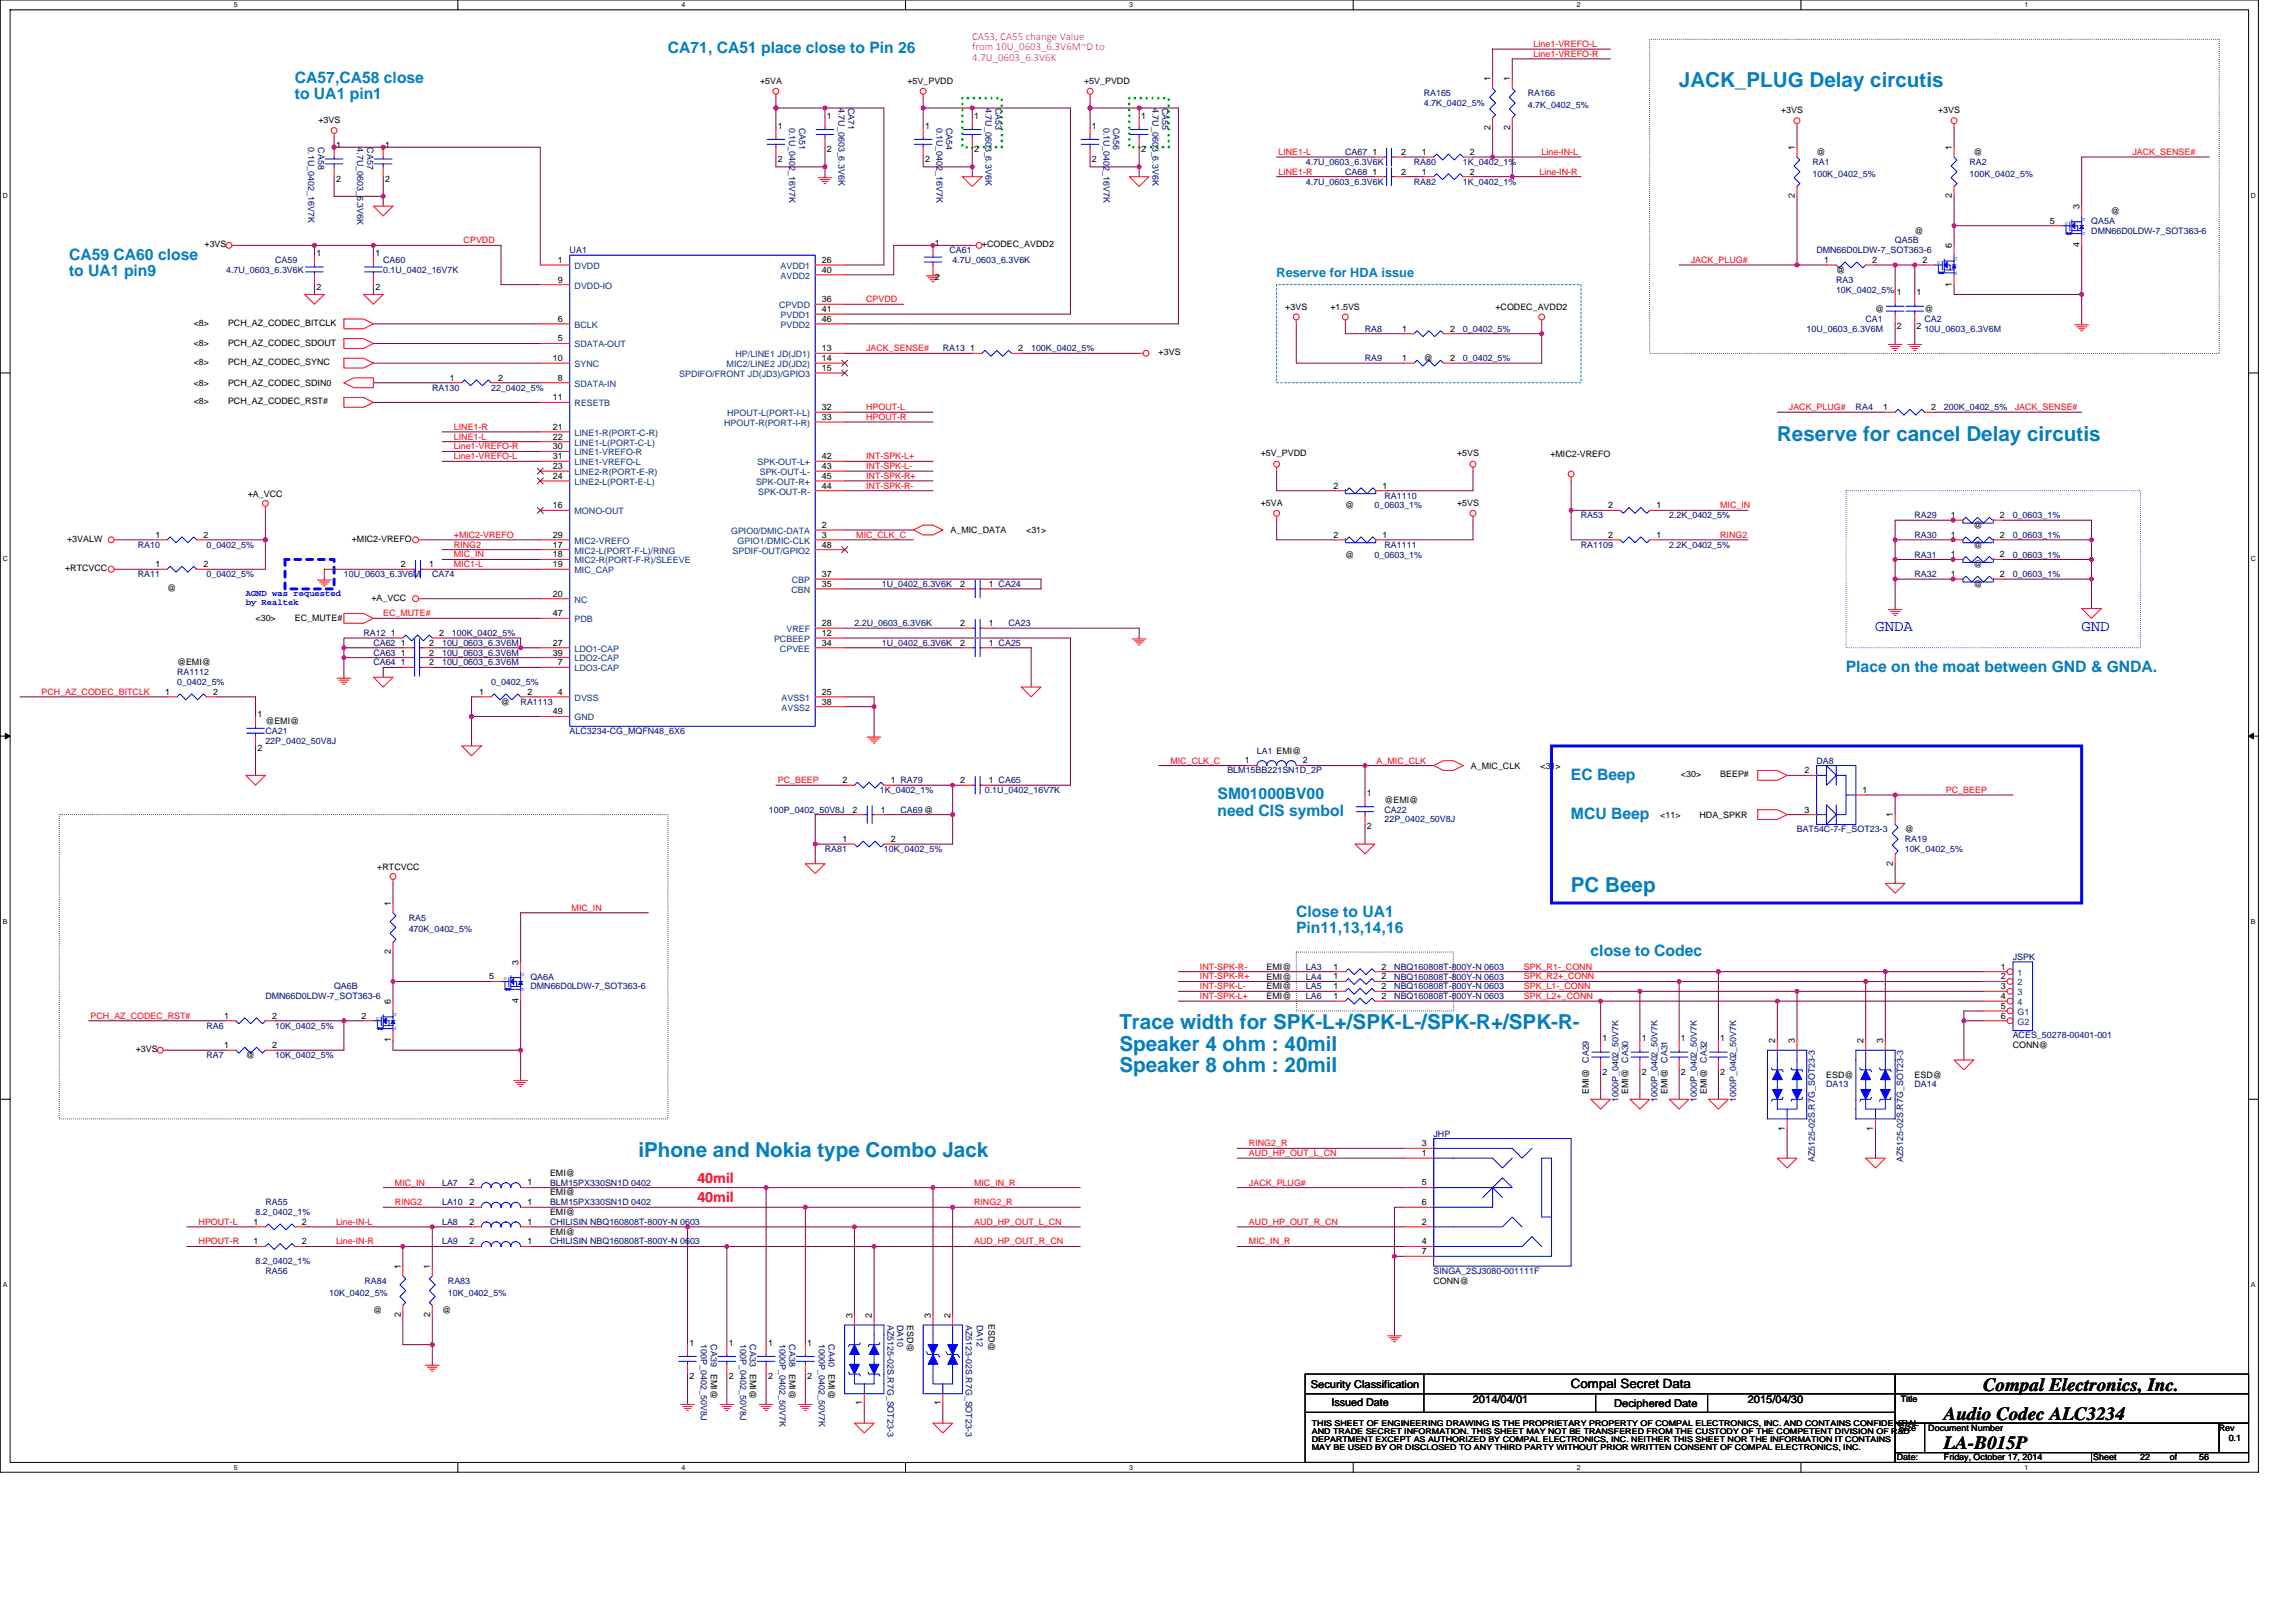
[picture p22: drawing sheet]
<svg xmlns="http://www.w3.org/2000/svg" width="297mm" height="210mm" viewBox="0 0 297 210" stroke-linecap="round" stroke-linejoin="round" font-family="sans-serif">
<defs><g id="words">
<g font-size="2.7" fill="#0080c0">
<text x="217.2" y="11.3">JACK_PLUG Delay circutis</text>
<text x="229.9" y="57">Reserve for cancel Delay circutis</text>
<text x="203.2" y="115.4">PC Beep</text>
<text x="144.8" y="136">Speaker 4 ohm : 40mil</text>
<text x="144.8" y="133.2">Trace width for SPK-L+/SPK-L-/SPK-R+/SPK-R-</text>
<text x="144.8" y="138.7">Speaker 8 ohm : 20mil</text>
<text x="82.6" y="149.7">iPhone and Nokia type Combo Jack</text>
</g>
<g font-size="2.4">
<text x="256.6" y="180">Compal Electronics, Inc.</text>
<text x="251.5" y="183.8">Audio Codec ALC3234</text>
<text x="251.5" y="187.6">LA-B015P</text>
</g>
<g font-size="2" fill="#0080c0">
<text x="38.1" y="10.7">CA57,CA58 close</text>
<text x="86.4" y="6.9">CA71, CA51 place close to Pin 26</text>
<text x="38.1" y="12.8">to UA1 pin1</text>
<text x="8.9" y="33.6">CA59 CA60 close</text>
<text x="8.9" y="35.7">to UA1 pin9</text>
<text x="238.8" y="86.9">Place on the moat between GND &amp; GNDA.</text>
<text x="203.2" y="100.9">EC Beep</text>
<text x="157.5" y="103.4">SM01000BV00</text>
<text x="157.5" y="105.5">need CIS symbol</text>
<text x="203.2" y="106">MCU Beep</text>
<text x="167.7" y="118.7">Close to UA1</text>
<text x="167.7" y="120.8">Pin11,13,14,16</text>
<text x="205.8" y="123.8">close to Codec</text>
</g>
<g font-size="2" fill="#00f">
<text x="242.6" y="81.7">GNDA</text>
<text x="269.3" y="81.7">GND</text>
</g>
<g font-size="2" fill="#f00">
<text x="90.2" y="153.1">40mil</text>
<text x="90.2" y="155.6">40mil</text>
</g>
<text font-size="1.7" fill="#0080c0" x="165.1" y="35.8">Reserve for HDA issue</text>
<text font-size="1.7" x="203.2" y="179.7">Compal Secret Data</text>
<g font-size="1.4" fill="#f0f">
<text x="125.8" y="5.1">CA53, CA55 change Value</text>
<text x="125.8" y="6.5">from 10U_0603_6.3V6M~D to</text>
<text x="125.8" y="7.9">4.7U_0603_6.3V6K</text>
</g>
<g font-size="1.4">
<text x="169.6" y="179.6">Security Classification</text>
<text x="172.3" y="182">Issued Date</text>
<text x="190.5" y="181.6">2014/04/01</text>
<text x="208.8" y="182.1">Deciphered Date</text>
<text x="226.1" y="181.6">2015/04/30</text>
</g>
<g font-size="1.1">
<text x="98.3" y="10.8">+5VA</text>
<text x="117.4" y="10.8">+5V_PVDD</text>
<text x="140.2" y="10.8">+5V_PVDD</text>
<text x="192.8" y="10.5" transform="rotate(-90 192.8 10.5)">1</text>
<text x="195.4" y="10.5" transform="rotate(-90 195.4 10.5)">1</text>
<text x="41.2" y="15.9">+3VS</text>
<text x="100.6" y="16.6">1</text>
<text x="107" y="15.4">1</text>
<text x="119.7" y="16.6">1</text>
<text x="126" y="15.4">1</text>
<text x="141.3" y="16.6">1</text>
<text x="147.6" y="15.4">1</text>
<text x="192.8" y="16.8" transform="rotate(-90 192.8 16.8)">2</text>
<text x="195.4" y="16.8" transform="rotate(-90 195.4 16.8)">2</text>
<text x="230.4" y="14.6">+3VS</text>
<text x="250.7" y="14.6">+3VS</text>
<text x="43.5" y="19.2">1</text>
<text x="43.5" y="23.5">2</text>
<text x="49.8" y="19.2">1</text>
<text x="49.8" y="23.5">2</text>
<text x="100.6" y="21">2</text>
<text x="107" y="19.7">2</text>
<text x="119.7" y="21">2</text>
<text x="126" y="19.7">2</text>
<text x="141.3" y="21">2</text>
<text x="147.6" y="19.7">2</text>
<text x="177.6" y="20.1">1</text>
<text x="177.6" y="22.6">1</text>
<text x="181.3" y="20.1">2</text>
<text x="181.3" y="22.6">2</text>
<text x="183.9" y="22.6">1</text>
<text x="183.9" y="20.1">1</text>
<text x="190.2" y="22.6">2</text>
<text x="190.2" y="20.1">2</text>
<text x="232.2" y="19.4" transform="rotate(-90 232.2 19.4)">1</text>
<text x="235" y="20.1">@</text>
<text x="252.5" y="19.4" transform="rotate(-90 252.5 19.4)">1</text>
<text x="255.3" y="20.1">@</text>
<text x="232.2" y="25.7" transform="rotate(-90 232.2 25.7)">2</text>
<text x="252.5" y="25.7" transform="rotate(-90 252.5 25.7)">2</text>
<text x="265.2" y="28.9">5</text>
<text x="269" y="27.1" transform="rotate(-90 269 27.1)">3</text>
<text x="273.1" y="27.7">@</text>
<text x="26.5" y="32">+3VS</text>
<text x="40.9" y="33.2">1</text>
<text x="48.6" y="33.2">1</text>
<text x="72.2" y="34">1</text>
<text x="106.3" y="34">26</text>
<text x="106.3" y="35.3">40</text>
<text x="120.9" y="31.9">1</text>
<text x="127" y="32">+CODEC_AVDD2</text>
<text x="236" y="34">1</text>
<text x="237.5" y="35.3">@</text>
<text x="242.2" y="34">2</text>
<text x="247.7" y="30.2">@</text>
<text x="248.7" y="34">2</text>
<text x="252.5" y="32.1" transform="rotate(-90 252.5 32.1)">6</text>
<text x="269" y="32" transform="rotate(-90 269 32)">4</text>
<text x="40.9" y="37.5">2</text>
<text x="48.6" y="37.5">2</text>
<text x="72.2" y="41.6">6</text>
<text x="72.2" y="36.6">9</text>
<text x="106.3" y="39.1">36</text>
<text x="106.3" y="40.4">41</text>
<text x="106.3" y="41.6">46</text>
<text x="120.9" y="36.2">2</text>
<text x="166.3" y="40.1">+3VS</text>
<text x="172.1" y="40.1">+1.5VS</text>
<text x="193.5" y="40.1">+CODEC_AVDD2</text>
<text x="242.6" y="40.4">@</text>
<text x="245.4" y="38.2">1</text>
<text x="247.9" y="38.2">1</text>
<text x="249" y="40.4">@</text>
<text x="252.5" y="37.1" transform="rotate(-90 252.5 37.1)">1</text>
<text x="25.1" y="44.7">&lt;8&gt;</text>
<text x="25.1" y="42.2">&lt;8&gt;</text>
<text x="25.1" y="47.3">&lt;8&gt;</text>
<text x="29.5" y="44.7">PCH_AZ_CODEC_SDOUT</text>
<text x="29.5" y="42.2">PCH_AZ_CODEC_BITCLK</text>
<text x="29.5" y="47.3">PCH_AZ_CODEC_SYNC</text>
<text x="71.5" y="46.7">10</text>
<text x="72.2" y="44.2">5</text>
<text x="106.3" y="45.5">13</text>
<text x="106.3" y="46.7">14</text>
<text x="106.3" y="48">15</text>
<text x="125.5" y="45.5">1</text>
<text x="131.7" y="45.5">2</text>
<text x="149.9" y="46">+3VS</text>
<text x="181.4" y="46.7">1</text>
<text x="181.4" y="42.9">1</text>
<text x="184.2" y="46.7">@</text>
<text x="187.6" y="46.7">2</text>
<text x="187.6" y="42.9">2</text>
<text x="245.4" y="42.6">2</text>
<text x="247.9" y="42.6">2</text>
<text x="25.1" y="52.3">&lt;8&gt;</text>
<text x="25.1" y="49.9">&lt;8&gt;</text>
<text x="29.5" y="52.3">PCH_AZ_CODEC_RST#</text>
<text x="29.5" y="49.9">PCH_AZ_CODEC_SDIN0</text>
<text x="58.2" y="49.3">1</text>
<text x="64.4" y="49.3">2</text>
<text x="71.5" y="51.8">11</text>
<text x="72.2" y="49.3">8</text>
<text x="106.3" y="53.1">32</text>
<text x="243.6" y="53.1">1</text>
<text x="249.8" y="53.1">2</text>
<text x="71.5" y="55.6">21</text>
<text x="71.5" y="56.9">22</text>
<text x="71.5" y="58.2">30</text>
<text x="71.5" y="59.4">31</text>
<text x="106.3" y="54.3">33</text>
<text x="106.3" y="59.4">42</text>
<text x="163.1" y="59.1">+5V_PVDD</text>
<text x="188.5" y="59.1">+5VS</text>
<text x="200.6" y="59.2">+MIC2-VREFO</text>
<text x="32" y="64.3">+A_VCC</text>
<text x="71.5" y="65.8">16</text>
<text x="71.5" y="60.7">23</text>
<text x="71.5" y="62">24</text>
<text x="106.3" y="63.2">44</text>
<text x="106.3" y="60.7">43</text>
<text x="106.3" y="62">45</text>
<text x="163.1" y="65.4">+5VA</text>
<text x="172.5" y="63.2">2</text>
<text x="174" y="65.8">@</text>
<text x="178.9" y="63.2">1</text>
<text x="188.5" y="65.4">+5VS</text>
<text x="208.1" y="65.8">2</text>
<text x="214.3" y="65.8">1</text>
<text x="8.7" y="70.1">+3VALW</text>
<text x="20.1" y="69.6">1</text>
<text x="26.3" y="69.6">2</text>
<text x="45.5" y="70.1">+MIC2-VREFO</text>
<text x="71.5" y="70.9">17</text>
<text x="71.5" y="69.6">29</text>
<text x="106.3" y="69.6">3</text>
<text x="106.3" y="68.3">2</text>
<text x="106.3" y="70.9">48</text>
<text x="123" y="69">A_MIC_DATA</text>
<text x="132.8" y="69">&lt;31&gt;</text>
<text x="172.5" y="69.6">2</text>
<text x="178.9" y="69.6">1</text>
<text x="208.1" y="69.6">2</text>
<text x="214.3" y="69.6">1</text>
<text x="252.4" y="67">1</text>
<text x="252.4" y="69.6">1</text>
<text x="255.3" y="68.3">@</text>
<text x="255.3" y="70.9">@</text>
<text x="258.7" y="67">2</text>
<text x="258.7" y="69.6">2</text>
<text x="8.4" y="73.9">+RTCVCC</text>
<text x="20.1" y="73.4">1</text>
<text x="21.6" y="76.5">@</text>
<text x="26.3" y="73.4">2</text>
<text x="48" y="77.7">+A_VCC</text>
<text x="51.8" y="73.4">2</text>
<text x="55.5" y="73.4">1</text>
<text x="71.5" y="72.1">18</text>
<text x="71.5" y="73.4">19</text>
<text x="71.5" y="77.2">20</text>
<text x="106.3" y="75.9">35</text>
<text x="106.3" y="74.7">37</text>
<text x="124.2" y="75.9">2</text>
<text x="127.9" y="75.9">1 CA24</text>
<text x="174" y="72.1">@</text>
<text x="252.4" y="74.7">1</text>
<text x="252.4" y="72.1">1</text>
<text x="255.3" y="76">@</text>
<text x="255.3" y="73.4">@</text>
<text x="258.7" y="74.7">2</text>
<text x="258.7" y="72.1">2</text>
<text x="33.1" y="80.4">&lt;30&gt;</text>
<text x="38.1" y="80.4">EC_MUTE#</text>
<text x="50.6" y="82.3">1</text>
<text x="51.8" y="83.6">1</text>
<text x="55.5" y="83.6">2</text>
<text x="56.8" y="82.3">2</text>
<text x="71.5" y="83.6">27</text>
<text x="71.5" y="79.7">47</text>
<text x="106.3" y="81">28</text>
<text x="106.3" y="82.3">12</text>
<text x="106.3" y="83.6">34</text>
<text x="124.2" y="81">2</text>
<text x="124.2" y="83.6">2</text>
<text x="127.9" y="81">1</text>
<text x="127.9" y="83.6">1 CA25</text>
<text x="21.4" y="89.9">1</text>
<text x="22.9" y="86.1">@EMI@</text>
<text x="27.6" y="89.9">2</text>
<text x="51.8" y="86.1">1</text>
<text x="51.8" y="84.8">1</text>
<text x="55.5" y="86.1">2</text>
<text x="55.5" y="84.8">2</text>
<text x="62" y="89.9">1</text>
<text x="68.2" y="89.9">2</text>
<text x="71.5" y="84.8">39</text>
<text x="72.2" y="89.9">4</text>
<text x="72.2" y="86.1">7</text>
<text x="106.3" y="89.9">25</text>
<text x="33.3" y="92.8">1</text>
<text x="34.3" y="93.7">@EMI@</text>
<text x="64.8" y="91.2">@</text>
<text x="71.5" y="92.4">49</text>
<text x="106.3" y="91.2">38</text>
<text x="33.3" y="97.2">2</text>
<text x="109" y="101.3">2</text>
<text x="115.2" y="101.3">1 RA79</text>
<text x="124.2" y="101.3">2</text>
<text x="127.9" y="101.3">1 CA65</text>
<text x="161.1" y="98.8">1</text>
<text x="168.6" y="98.8">2</text>
<text x="190.3" y="99.5">A_MIC_CLK</text>
<text x="199.3" y="99.5">&lt;31&gt;</text>
<text x="217.5" y="100.6">&lt;30&gt;</text>
<text x="222.5" y="100.6">BEEP#</text>
<text x="233.5" y="100.1">2</text>
<text x="110.3" y="105.1">2</text>
<text x="114" y="105.1">1</text>
<text x="176.8" y="103">1</text>
<text x="176.8" y="107.3">2</text>
<text x="179.1" y="103.9">@EMI@</text>
<text x="214.8" y="105.8">&lt;11&gt;</text>
<text x="219.9" y="105.8">HDA_SPKR</text>
<text x="233.5" y="105.1">3</text>
<text x="241" y="102.6">1</text>
<text x="244.9" y="105.8" transform="rotate(-90 244.9 105.8)">1</text>
<text x="246.4" y="107.7">@</text>
<text x="48.8" y="112.5">+RTCVCC</text>
<text x="109" y="109">1</text>
<text x="115.2" y="109">2</text>
<text x="244.9" y="112" transform="rotate(-90 244.9 112)">2</text>
<text x="50.6" y="117.2" transform="rotate(-90 50.6 117.2)">1</text>
<text x="50.6" y="123.5" transform="rotate(-90 50.6 123.5)">2</text>
<text x="67.1" y="124.8" transform="rotate(-90 67.1 124.8)">3</text>
<text x="163.9" y="125.5">EMI@</text>
<text x="172.5" y="125.5">1</text>
<text x="178.7" y="125.5">2</text>
<text x="258.9" y="125.5">1</text>
<text x="29" y="131.8">1</text>
<text x="35.2" y="131.8">2</text>
<text x="46.8" y="131.8">2</text>
<text x="50.6" y="129.9" transform="rotate(-90 50.6 129.9)">6</text>
<text x="63.3" y="126.7">5</text>
<text x="67.1" y="129.8" transform="rotate(-90 67.1 129.8)">4</text>
<text x="163.9" y="128">EMI@</text>
<text x="163.9" y="126.8">EMI@</text>
<text x="163.9" y="129.3">EMI@</text>
<text x="172.5" y="128">1</text>
<text x="172.5" y="126.7">1</text>
<text x="172.5" y="129.3">1</text>
<text x="178.7" y="128">2</text>
<text x="178.7" y="126.7">2</text>
<text x="178.7" y="129.3">2</text>
<text x="258.9" y="126.7">2</text>
<text x="258.9" y="128">3</text>
<text x="258.9" y="129.3">4</text>
<text x="258.9" y="130.5">5</text>
<text x="258.9" y="131.8">6</text>
<text x="17.6" y="136.2">+3VS</text>
<text x="29" y="135.6">1</text>
<text x="31.8" y="136.9">@</text>
<text x="35.2" y="135.6">2</text>
<text x="50.6" y="134.9" transform="rotate(-90 50.6 134.9)">1</text>
<text x="207.3" y="134.8">1</text>
<text x="212.4" y="134.8">1</text>
<text x="217.5" y="134.8">1</text>
<text x="222.5" y="134.8">1</text>
<text x="229.6" y="135" transform="rotate(-90 229.6 135)">2</text>
<text x="232.2" y="135" transform="rotate(-90 232.2 135)">3</text>
<text x="241.1" y="135" transform="rotate(-90 241.1 135)">2</text>
<text x="243.6" y="135" transform="rotate(-90 243.6 135)">3</text>
<text x="260.4" y="135.6">CONN@</text>
<text x="205.6" y="141.6" transform="rotate(-90 205.6 141.6)">EMI@</text>
<text x="207.3" y="139.1">2</text>
<text x="210.6" y="141.6" transform="rotate(-90 210.6 141.6)">EMI@</text>
<text x="212.4" y="139.1">2</text>
<text x="215.7" y="141.6" transform="rotate(-90 215.7 141.6)">EMI@</text>
<text x="217.5" y="139.1">2</text>
<text x="220.8" y="141.6" transform="rotate(-90 220.8 141.6)">EMI@</text>
<text x="222.5" y="139.1">2</text>
<text x="236.3" y="139.5">ESD@</text>
<text x="247.7" y="139.5">ESD@</text>
<text x="183.9" y="149.6">1</text>
<text x="183.9" y="148.3">3</text>
<text x="230.9" y="146.3" transform="rotate(-90 230.9 146.3)">1</text>
<text x="242.3" y="146.3" transform="rotate(-90 242.3 146.3)">1</text>
<text x="60.7" y="155.9">2</text>
<text x="60.7" y="153.4">2</text>
<text x="68.2" y="155.9">1</text>
<text x="68.2" y="153.4">1</text>
<text x="71.2" y="154.7">EMI@</text>
<text x="71.2" y="152.2">EMI@</text>
<text x="183.9" y="155.9">6</text>
<text x="183.9" y="153.4">5</text>
<text x="32.8" y="161">1</text>
<text x="32.8" y="158.5">1</text>
<text x="39" y="161">2</text>
<text x="39" y="158.5">2</text>
<text x="60.7" y="161">2</text>
<text x="60.7" y="158.5">2</text>
<text x="68.2" y="161">1</text>
<text x="68.2" y="158.5">1</text>
<text x="71.2" y="159.8">EMI@</text>
<text x="71.2" y="157.2">EMI@</text>
<text x="183.9" y="161">4</text>
<text x="183.9" y="158.5">2</text>
<text x="51.8" y="164.2" transform="rotate(-90 51.8 164.2)">1</text>
<text x="55.7" y="164.2" transform="rotate(-90 55.7 164.2)">1</text>
<text x="183.9" y="162.3">7</text>
<text x="185.5" y="166.1">CONN@</text>
<text x="48.3" y="169.9">@</text>
<text x="51.8" y="170.4" transform="rotate(-90 51.8 170.4)">2</text>
<text x="55.7" y="170.4" transform="rotate(-90 55.7 170.4)">2</text>
<text x="57.2" y="169.9">@</text>
<text x="110.3" y="170.6" transform="rotate(-90 110.3 170.6)">3</text>
<text x="112.8" y="170.6" transform="rotate(-90 112.8 170.6)">2</text>
<text x="117.3" y="171.4" transform="rotate(90 117.3 171.4)">ESD@</text>
<text x="120.4" y="170.6" transform="rotate(-90 120.4 170.6)">3</text>
<text x="123" y="170.6" transform="rotate(-90 123 170.6)">2</text>
<text x="127.9" y="171.3" transform="rotate(90 127.9 171.3)">ESD@</text>
<text x="89.2" y="174.1">1</text>
<text x="89.2" y="178.4">2</text>
<text x="91.9" y="177.8" transform="rotate(90 91.9 177.8)">EMI@</text>
<text x="94.3" y="174.1">1</text>
<text x="94.3" y="178.4">2</text>
<text x="97" y="177.8" transform="rotate(90 97 177.8)">EMI@</text>
<text x="99.4" y="174.1">1</text>
<text x="99.4" y="178.4">2</text>
<text x="102.1" y="177.8" transform="rotate(90 102.1 177.8)">EMI@</text>
<text x="104.4" y="174.1">1</text>
<text x="104.4" y="178.4">2</text>
<text x="107.2" y="177.8" transform="rotate(90 107.2 177.8)">EMI@</text>
<text x="111.5" y="181.9" transform="rotate(-90 111.5 181.9)">1</text>
<text x="121.7" y="181.9" transform="rotate(-90 121.7 181.9)">1</text>
<text x="245.7" y="185.2">Size</text>
<text x="245.9" y="181.5">Title</text>
<text x="249.5" y="185.2">Document Number</text>
<text x="287.1" y="185.2">Rev</text>
<text x="245.4" y="189">Date:</text>
<text x="251.5" y="189">Friday, October 17, 2014</text>
<text x="270.8" y="189">Sheet</text>
<text x="276.9" y="189">22</text>
<text x="280.7" y="189">of</text>
<text x="284.5" y="189">56</text>
<text x="288.3" y="186.4">0.1</text>
</g>
<g font-size="1.1" fill="#f00">
<text x="198.4" y="6.1">Line1-VREFO-L</text>
<text x="198.4" y="7.4">Line1-VREFO-R</text>
<text x="165.4" y="20.1">LINE1-L</text>
<text x="165.4" y="22.6">LINE1-R</text>
<text x="199.2" y="22.6">Line-IN-R</text>
<text x="199.4" y="20.1">Line-IN-L</text>
<text x="275.9" y="20.1">JACK_SENSE#</text>
<text x="60" y="31.5">CPVDD</text>
<text x="218.7" y="34">JACK_PLUG#</text>
<text x="112.1" y="39.1">CPVDD</text>
<text x="112.1" y="45.5">JACK_SENSE#</text>
<text x="112.1" y="53.1">HPOUT-L</text>
<text x="231.4" y="53.1">JACK_PLUG#</text>
<text x="260.6" y="53.1">JACK_SENSE#</text>
<text x="58.7" y="55.6">LINE1-R</text>
<text x="58.7" y="56.9">LINE1-L</text>
<text x="58.7" y="58.2">Line1-VREFO-R</text>
<text x="58.7" y="59.4">Line1-VREFO-L</text>
<text x="112.1" y="59.4">INT-SPK-L+</text>
<text x="112.1" y="54.4">HPOUT-R</text>
<text x="112.1" y="63.2">INT-SPK-R-</text>
<text x="112.1" y="62">INT-SPK-R+</text>
<text x="112.1" y="60.7">INT-SPK-L-</text>
<text x="222.5" y="65.8">MIC_IN</text>
<text x="58.7" y="70.9">RING2</text>
<text x="58.7" y="69.6">+MIC2-VREFO</text>
<text x="110.8" y="69.6">MIC_CLK_C</text>
<text x="222.5" y="69.6">RING2</text>
<text x="58.7" y="72.1">MIC_IN</text>
<text x="58.7" y="73.4">MIC1-L</text>
<text x="49.6" y="79.8">EC_MUTE#</text>
<text x="5.4" y="89.9">PCH_AZ_CODEC_BITCLK</text>
<text x="100.6" y="101.3">PC_BEEP</text>
<text x="151.4" y="98.8">MIC_CLK_C</text>
<text x="178.1" y="98.8">A_MIC_CLK</text>
<text x="251.8" y="102.6">PC_BEEP</text>
<text x="74" y="117.9">MIC_IN</text>
<text x="155.2" y="125.5">INT-SPK-R-</text>
<text x="197.1" y="125.5">SPK_R1-_CONN</text>
<text x="11.7" y="131.8">PCH_AZ_CODEC_RST#</text>
<text x="155.2" y="128">INT-SPK-L-</text>
<text x="155.2" y="129.3">INT-SPK-L+</text>
<text x="155.2" y="126.7">INT-SPK-R+</text>
<text x="197.1" y="128">SPK_L1-_CONN</text>
<text x="197.1" y="126.7">SPK_R2+_CONN</text>
<text x="197.1" y="129.3">SPK_L2+_CONN</text>
<text x="161.6" y="149.6">AUD_HP_OUT_L_CN</text>
<text x="161.6" y="148.3">RING2_R</text>
<text x="51.1" y="153.4">MIC_IN</text>
<text x="51.1" y="156">RING2</text>
<text x="126" y="153.4">MIC_IN_R</text>
<text x="126" y="156">RING2_R</text>
<text x="161.6" y="153.4">JACK_PLUG#</text>
<text x="25.7" y="158.5">HPOUT-L</text>
<text x="25.7" y="161">HPOUT-R</text>
<text x="43.5" y="158.5">Line-IN-L</text>
<text x="43.5" y="161">Line-IN-R</text>
<text x="126" y="161">AUD_HP_OUT_R_CN</text>
<text x="126" y="158.5">AUD_HP_OUT_L_CN</text>
<text x="161.6" y="158.5">AUD_HP_OUT_R_CN</text>
<text x="161.6" y="161">MIC_IN_R</text>
</g>
<g font-size="1.1" fill="#000080">
<text x="102.1" y="16.5" transform="rotate(90 102.1 16.5)">0.1U_0402_16V7K</text>
<text x="103.4" y="16.5" transform="rotate(90 103.4 16.5)">CA51</text>
<text x="108.5" y="14" transform="rotate(90 108.5 14)">4.7U_0603_6.3V6K</text>
<text x="109.7" y="14" transform="rotate(90 109.7 14)">CA71</text>
<text x="121.2" y="16.5" transform="rotate(90 121.2 16.5)">0.1U_0402_16V7K</text>
<text x="122.4" y="16.5" transform="rotate(90 122.4 16.5)">CA54</text>
<text x="127.5" y="14" transform="rotate(90 127.5 14)">4.7U_0603_6.3V6K</text>
<text x="128.8" y="14" transform="rotate(90 128.8 14)">CA53</text>
<text x="142.7" y="16.5" transform="rotate(90 142.7 16.5)">0.1U_0402_16V7K</text>
<text x="144" y="16.5" transform="rotate(90 144 16.5)">CA56</text>
<text x="149.1" y="14" transform="rotate(90 149.1 14)">4.7U_0603_6.3V6K</text>
<text x="150.4" y="14" transform="rotate(90 150.4 14)">CA55</text>
<text x="184.2" y="12.5">RA165</text>
<text x="184.2" y="13.7">4.7K_0402_5%</text>
<text x="197.7" y="12.5">RA166</text>
<text x="197.7" y="14">4.7K_0402_5%</text>
<text x="39.9" y="19" transform="rotate(90 39.9 19)">0.1U_0402_16V7K</text>
<text x="41.1" y="19" transform="rotate(90 41.1 19)">CA58</text>
<text x="46.2" y="19" transform="rotate(90 46.2 19)">4.7U_0603_6.3V6K</text>
<text x="47.5" y="19" transform="rotate(90 47.5 19)">CA57</text>
<text x="168.9" y="21.3">4.7U_0603_6.3V6K</text>
<text x="168.9" y="23.9">4.7U_0603_6.3V6K</text>
<text x="174" y="20.1">CA67</text>
<text x="174" y="22.6">CA68</text>
<text x="182.9" y="23.9">RA82</text>
<text x="182.9" y="21.3">RA80</text>
<text x="189.3" y="23.9">1K_0402_1%</text>
<text x="189.3" y="21.3">1K_0402_1%</text>
<text x="234.5" y="21.3">RA1</text>
<text x="234.5" y="22.9">100K_0402_5%</text>
<text x="254.8" y="21.3">RA2</text>
<text x="254.8" y="22.9">100K_0402_5%</text>
<text x="270.5" y="29">QA5A</text>
<text x="29.2" y="35.3">4.7U_0603_6.3V6K</text>
<text x="35.6" y="34">CA59</text>
<text x="49.6" y="34">CA60</text>
<text x="49.6" y="35.3">0.1U_0402_16V7K</text>
<text x="73.7" y="32.8">UA1</text>
<text x="122.8" y="32.8">CA61</text>
<text x="123.2" y="34">4.7U_0603_6.3V6K</text>
<text x="235" y="32.8">DMN66D0LDW-7_SOT363-6</text>
<text x="245.1" y="31.5">QA5B</text>
<text x="270.5" y="30.2">DMN66D0LDW-7_SOT363-6</text>
<text x="237.5" y="36.6">RA3</text>
<text x="237.5" y="37.9">10K_0402_5%</text>
<text x="241.3" y="41.7">CA1</text>
<text x="249" y="41.7">CA2</text>
<text x="122" y="45.5">RA13</text>
<text x="133.4" y="45.5">100K_0402_5%</text>
<text x="176.6" y="46.7">RA9</text>
<text x="176.6" y="42.9">RA8</text>
<text x="189.3" y="46.7">0_0402_5%</text>
<text x="189.3" y="42.9">0_0402_5%</text>
<text x="233.7" y="42.9">10U_0603_6.3V6M</text>
<text x="249" y="42.9">10U_0603_6.3V6M</text>
<text x="55.9" y="50.6">RA130</text>
<text x="63.5" y="50.6">22_0402_5%</text>
<text x="240.1" y="53.1">RA4</text>
<text x="251.5" y="53.1">200K_0402_5%</text>
<text x="177.8" y="65.8">0_0603_1%</text>
<text x="179.1" y="64.5">RA1110</text>
<text x="17.8" y="70.9">RA10</text>
<text x="26.7" y="70.9">0_0402_5%</text>
<text x="179.1" y="70.9">RA1111</text>
<text x="204.5" y="67.1">RA53</text>
<text x="204.5" y="70.9">RA1109</text>
<text x="215.9" y="67.1">2.2K_0402_5%</text>
<text x="215.9" y="70.9">2.2K_0402_5%</text>
<text x="247.7" y="67.1">RA29</text>
<text x="247.7" y="69.6">RA30</text>
<text x="260.4" y="67.1">0_0603_1%</text>
<text x="260.4" y="69.6">0_0603_1%</text>
<text x="17.8" y="74.7">RA11</text>
<text x="26.7" y="74.7">0_0402_5%</text>
<text x="44.5" y="74.7">10U_0603_6.3V6M</text>
<text x="55.9" y="74.7">CA74</text>
<text x="114.1" y="76">1U_0402_6.3V6K</text>
<text x="177.8" y="72.1">0_0603_1%</text>
<text x="247.7" y="74.7">RA32</text>
<text x="247.7" y="72.1">RA31</text>
<text x="260.4" y="74.7">0_0603_1%</text>
<text x="260.4" y="72.1">0_0603_1%</text>
<text x="47" y="82.3">RA12</text>
<text x="48.3" y="83.6">CA62</text>
<text x="57.2" y="83.6">10U_0603_6.3V6M</text>
<text x="58.5" y="82.3">100K_0402_5%</text>
<text x="110.5" y="81">2.2U_0603_6.3V6K</text>
<text x="114.1" y="83.6">1U_0402_6.3V6K</text>
<text x="130.5" y="81">CA23</text>
<text x="22.9" y="87.4">RA1112</text>
<text x="22.9" y="88.7">0_0402_5%</text>
<text x="48.3" y="86.1">CA64</text>
<text x="48.3" y="84.8">CA63</text>
<text x="57.2" y="86.1">10U_0603_6.3V6M</text>
<text x="57.2" y="84.8">10U_0603_6.3V6M</text>
<text x="63.5" y="88.7">0_0402_5%</text>
<text x="34.3" y="95">CA21</text>
<text x="67.3" y="91.2">RA1113</text>
<text x="73.7" y="95">ALC3234-CG_MQFN48_6X6</text>
<text x="34.3" y="96.3">22P_0402_50V8J</text>
<text x="158.8" y="100.1">BLM15BB221SN1D_2P</text>
<text x="162.6" y="97.5">LA1 EMI@</text>
<text x="235" y="98.8">DA8</text>
<text x="99.5" y="105.2">100P_0402_50V8J</text>
<text x="113.8" y="102.6">1K_0402_1%</text>
<text x="116.5" y="105.2">CA69@</text>
<text x="127.4" y="102.6">0.1U_0402_16V7K</text>
<text x="179.1" y="105.2">CA22</text>
<text x="179.1" y="106.4">22P_0402_50V8J</text>
<text x="232.4" y="107.7">BAT54C-7-F_SOT23-3</text>
<text x="106.7" y="110.2">RA81</text>
<text x="114.3" y="110.2">10K_0402_5%</text>
<text x="246.4" y="109">RA19</text>
<text x="246.4" y="110.2">10K_0402_5%</text>
<text x="52.9" y="119.1">RA5</text>
<text x="52.9" y="120.7">470K_0402_5%</text>
<text x="168.9" y="125.5">LA3</text>
<text x="180.4" y="125.5">NBQ160808T-800Y-N 0603</text>
<text x="260.4" y="124.2">JSPK</text>
<text x="34.3" y="129.3">DMN66D0LDW-7_SOT363-6</text>
<text x="43.2" y="128">QA6B</text>
<text x="68.6" y="126.8">QA6A</text>
<text x="68.6" y="128">DMN66D0LDW-7_SOT363-6</text>
<text x="168.9" y="128">LA5</text>
<text x="168.9" y="126.8">LA4</text>
<text x="168.9" y="129.3">LA6</text>
<text x="180.4" y="128">NBQ160808T-800Y-N 0603</text>
<text x="180.4" y="126.8">NBQ160808T-800Y-N 0603</text>
<text x="180.4" y="129.3">NBQ160808T-800Y-N 0603</text>
<text x="26.7" y="136.9">RA7</text>
<text x="26.7" y="133.1">RA6</text>
<text x="35.6" y="136.9">10K_0402_5%</text>
<text x="35.6" y="133.1">10K_0402_5%</text>
<text x="205.6" y="137.5" transform="rotate(-90 205.6 137.5)">CA29</text>
<text x="210.6" y="137.5" transform="rotate(-90 210.6 137.5)">CA30</text>
<text x="215.7" y="137.5" transform="rotate(-90 215.7 137.5)">CA31</text>
<text x="220.8" y="137.5" transform="rotate(-90 220.8 137.5)">CA32</text>
<text x="260.4" y="134.4">ACES_50278-00401-001</text>
<text x="209.4" y="142.6" transform="rotate(-90 209.4 142.6)">1000P_0402_50V7K</text>
<text x="214.5" y="142.6" transform="rotate(-90 214.5 142.6)">1000P_0402_50V7K</text>
<text x="219.5" y="142.6" transform="rotate(-90 219.5 142.6)">1000P_0402_50V7K</text>
<text x="224.6" y="142.6" transform="rotate(-90 224.6 142.6)">1000P_0402_50V7K</text>
<text x="236.3" y="140.7">DA13</text>
<text x="247.7" y="140.7">DA14</text>
<text x="185.5" y="147.1">JHP</text>
<text x="34.3" y="156">RA55</text>
<text x="57.2" y="156">LA10</text>
<text x="57.2" y="153.4">LA7</text>
<text x="71.2" y="156">BLM15PX330SN1D 0402</text>
<text x="71.2" y="153.4">BLM15PX330SN1D 0402</text>
<text x="234.8" y="150.4" transform="rotate(-90 234.8 150.4)">AZ5125-02S.R7G_SOT23-3</text>
<text x="246.2" y="150.4" transform="rotate(-90 246.2 150.4)">AZ5125-02S.R7G_SOT23-3</text>
<text x="33.1" y="157.2">8.2_0402_1%</text>
<text x="57.2" y="161">LA9</text>
<text x="57.2" y="158.5">LA8</text>
<text x="71.2" y="161">CHILISIN NBQ160808T-800Y-N 0603</text>
<text x="71.2" y="158.5">CHILISIN NBQ160808T-800Y-N 0603</text>
<text x="33.1" y="163.6">8.2_0402_1%</text>
<text x="34.3" y="164.9">RA56</text>
<text x="42.6" y="167.7">10K_0402_5%</text>
<text x="47.2" y="166.1">RA84</text>
<text x="58" y="166.1">RA83</text>
<text x="58" y="167.7">10K_0402_5%</text>
<text x="185.5" y="164.9">SINGA_2SJ3080-001111F</text>
<text x="90.7" y="174" transform="rotate(90 90.7 174)">100P_0402_50V8J</text>
<text x="91.9" y="174" transform="rotate(90 91.9 174)">CA39</text>
<text x="95.8" y="174" transform="rotate(90 95.8 174)">100P_0402_50V8J</text>
<text x="97" y="174" transform="rotate(90 97 174)">CA33</text>
<text x="100.8" y="174" transform="rotate(90 100.8 174)">1000P_0402_50V7K</text>
<text x="102.1" y="174" transform="rotate(90 102.1 174)">CA38</text>
<text x="105.9" y="174" transform="rotate(90 105.9 174)">1000P_0402_50V7K</text>
<text x="107.2" y="174" transform="rotate(90 107.2 174)">CA40</text>
<text x="114.8" y="171.4" transform="rotate(90 114.8 171.4)">AZ5125-02S.R7G_SOT23-3</text>
<text x="116.1" y="171.4" transform="rotate(90 116.1 171.4)">DA10</text>
<text x="125" y="171.4" transform="rotate(90 125 171.4)">AZ5123-02S.R7G_SOT23-3</text>
<text x="126.4" y="171.4" transform="rotate(90 126.4 171.4)">DA12</text>
</g>
<g font-size="1.1" fill="#004080">
<text x="74.3" y="34.8">DVDD</text>
<text x="101" y="34.8">AVDD1</text>
<text x="74.3" y="37.3">DVDD-IO</text>
<text x="100.8" y="39.9">CPVDD</text>
<text x="101" y="36.1">AVDD2</text>
<text x="101" y="41.2">PVDD1</text>
<text x="74.3" y="45">SDATA-OUT</text>
<text x="74.3" y="42.4">BCLK</text>
<text x="74.3" y="47.5">SYNC</text>
<text x="94" y="47.5">MIC2/LINE2 JD(JD2)</text>
<text x="95.2" y="46.2">HP/LINE1 JD(JD1)</text>
<text x="101" y="42.4">PVDD2</text>
<text x="74.3" y="50">SDATA-IN</text>
<text x="74.3" y="52.6">RESETB</text>
<text x="87.9" y="48.8">SPDIFO/FRONT JD(JD3)/GPIO3</text>
<text x="94.1" y="53.9">HPOUT-L(PORT-I-L)</text>
<text x="74.3" y="56.4">LINE1-R(PORT-C-R)</text>
<text x="74.3" y="57.7">LINE1-L(PORT-C-L)</text>
<text x="74.3" y="58.9">LINE1-VREFO-R</text>
<text x="93.7" y="55.1">HPOUT-R(PORT-I-R)</text>
<text x="74.3" y="61.5">LINE2-R(PORT-E-R)</text>
<text x="74.3" y="62.7">LINE2-L(PORT-E-L)</text>
<text x="74.3" y="60.2">LINE1-VREFO-L</text>
<text x="97.8" y="62.7">SPK-OUT-R+</text>
<text x="98" y="60.2">SPK-OUT-L+</text>
<text x="98.1" y="64">SPK-OUT-R-</text>
<text x="98.3" y="61.5">SPK-OUT-L-</text>
<text x="74.3" y="66.6">MONO-OUT</text>
<text x="74.3" y="71.6">MIC2-L(PORT-F-L)/RING</text>
<text x="74.3" y="70.4">MIC2-VREFO</text>
<text x="94.6" y="69.1">GPIO0/DMIC-DATA</text>
<text x="94.8" y="71.6">SPDIF-OUT/GPIO2</text>
<text x="95.4" y="70.4">GPIO1/DMIC-CLK</text>
<text x="74.3" y="72.9">MIC2-R(PORT-F-R)/SLEEVE</text>
<text x="74.3" y="74.2">MIC_CAP</text>
<text x="74.3" y="78">NC</text>
<text x="102.4" y="76.7">CBN</text>
<text x="102.4" y="75.4">CBP</text>
<text x="74.3" y="80.5">PDB</text>
<text x="100.1" y="83.1">PCBEEP</text>
<text x="101.7" y="81.8">VREF</text>
<text x="74.3" y="86.9">LDO3-CAP</text>
<text x="74.3" y="84.3">LDO1-CAP</text>
<text x="74.3" y="85.6">LDO2-CAP</text>
<text x="100.9" y="84.3">CPVEE</text>
<text x="74.3" y="90.7">DVSS</text>
<text x="74.3" y="93.2">GND</text>
<text x="101.1" y="90.7">AVSS1</text>
<text x="101.1" y="92">AVSS2</text>
<text x="261" y="126.2">1</text>
<text x="261" y="127.5">2</text>
<text x="261" y="128.8">3</text>
<text x="261" y="130.1">4</text>
<text x="261" y="131.3">G1</text>
<text x="261" y="132.6">G2</text>
</g>
<g font-size="1.1" fill="#00f">
<text x="31.8" y="77.2">AGND was requested</text>
<text x="31.8" y="78.3">by Realtek</text>
</g>
<g font-size="1">
<text x="169.7" y="184.6">THIS SHEET OF ENGINEERING DRAWING IS THE PROPRIETARY PROPERTY OF COMPAL ELECTRONICS, INC. AND CONTAINS CONFIDENTIAL</text>
<text x="169.7" y="185.6">AND TRADE SECRET INFORMATION. THIS SHEET MAY NOT BE TRANSFERED FROM THE CUSTODY OF THE COMPETENT DIVISION OF R&amp;D</text>
<text x="169.7" y="186.7">DEPARTMENT EXCEPT AS AUTHORIZED BY COMPAL ELECTRONICS, INC. NEITHER THIS SHEET NOR THE INFORMATION IT CONTAINS</text>
<text x="169.7" y="187.7">MAY BE USED BY OR DISCLOSED TO ANY THIRD PARTY WITHOUT PRIOR WRITTEN CONSENT OF COMPAL ELECTRONICS, INC.</text>
</g>
<g font-size=".9">
<text x="30.3" y=".9">5</text>
<text x="88.2" y=".9">4</text>
<text x="146.1" y=".9">3</text>
<text x="204" y=".9">2</text>
<text x="261.9" y=".9">1</text>
<text x=".4" y="25.6">D</text>
<text x="291.2" y="25.6">D</text>
<text x=".4" y="72.6">C</text>
<text x="291.2" y="72.6">C</text>
<text x=".4" y="119.6">B</text>
<text x="291.2" y="119.6">B</text>
<text x=".4" y="166.6">A</text>
<text x="291.2" y="166.6">A</text>
<text x="30.3" y="190.2">5</text>
<text x="88.2" y="190.2">4</text>
<text x="146.1" y="190.2">3</text>
<text x="204" y="190.2">2</text>
<text x="261.9" y="190.2">1</text>
</g>
<g font-size=".6" fill="#00f">
<text x="267.5" y="28.7" transform="rotate(180 267.5 28.7)">G</text>
<text x="269.8" y="28.2" transform="rotate(180 269.8 28.2)">D</text>
<text x="251" y="33.8" transform="rotate(180 251 33.8)">G</text>
<text x="253.3" y="35.2" transform="rotate(180 253.3 35.2)">S</text>
<text x="253.3" y="33.3" transform="rotate(180 253.3 33.3)">D</text>
<text x="269.8" y="30.1" transform="rotate(180 269.8 30.1)">S</text>
<text x="67.9" y="126" transform="rotate(180 67.9 126)">D</text>
<text x="49.1" y="131.6" transform="rotate(180 49.1 131.6)">G</text>
<text x="51.3" y="131" transform="rotate(180 51.3 131)">D</text>
<text x="65.6" y="126.5" transform="rotate(180 65.6 126.5)">G</text>
<text x="67.9" y="127.9" transform="rotate(180 67.9 127.9)">S</text>
<text x="51.3" y="132.9" transform="rotate(180 51.3 132.9)">S</text>
</g>
</g></defs>
<path d="M0 0h292.2v190.5h-292.2zM1.3 1.3h289.6v188h-289.6z" fill="none" stroke="#000" stroke-width=".13"/>
<g fill="#fff">
<path d="M30.3 .1h.5v1h-.5z"/>
<path d="M30.3 189.4h.5v1h-.5z"/>
</g>
<path d="M59.2 0v1.3M59.2 189.3v1.2" fill="none" stroke="#000" stroke-width=".13"/>
<g fill="#fff">
<path d="M88.2 .1h.5v1h-.5z"/>
<path d="M88.2 189.4h.5v1h-.5z"/>
</g>
<path d="M117.1 0v1.3M117.1 189.3v1.2" fill="none" stroke="#000" stroke-width=".13"/>
<g fill="#fff">
<path d="M146.1 .1h.5v1h-.5z"/>
<path d="M146.1 189.4h.5v1h-.5z"/>
</g>
<path d="M175.1 0v1.3M175.1 189.3v1.2" fill="none" stroke="#000" stroke-width=".13"/>
<g fill="#fff">
<path d="M204 .1h.5v1h-.5z"/>
<path d="M204 189.4h.5v1h-.5z"/>
</g>
<path d="M233 0v1.3M233 189.3v1.2" fill="none" stroke="#000" stroke-width=".13"/>
<g fill="#fff">
<path d="M261.9 .1h.6v1h-.6z"/>
<path d="M261.9 189.4h.6v1h-.6z"/>
<path d="M.4 24.8h.6v1h-.6z"/>
<path d="M291.2 24.8h.7v1h-.7z"/>
<path d="M.4 71.8h.6v1h-.6z"/>
<path d="M291.2 71.8h.7v1h-.7z"/>
</g>
<path d="M0 48.3h1.3M290.9 48.3h1.3" fill="none" stroke="#000" stroke-width=".13"/>
<g fill="#fff">
<path d="M.4 118.8h.6v1h-.6z"/>
<path d="M291.2 118.8h.6v1h-.6z"/>
</g>
<path d="M0 95.3h1.3M.7 94.9l.6 .4-.6 .3zM290.9 95.3h1.3M290.9 95.3l.6-.4v.7z" fill="none" stroke="#000" stroke-width=".13"/>
<path d="M.7 94.9l.6 .4-.6 .3zM290.9 95.3l.6-.4v.7z" fill="#000"/>
<g fill="#fff">
<path d="M.3 165.8h.7v1h-.7z"/>
<path d="M291.2 165.8h.6v1h-.6z"/>
</g>
<path d="M0 142.3h1.3M290.9 142.3h1.3" fill="none" stroke="#000" stroke-width=".13"/>
<path d="M238.8 63.5h38.1v20.3h-38.1z" fill="none" stroke="#00f" stroke-width=".13" stroke-dasharray="0 .3"/>
<path d="M200.7 96.5h68.6v20.4h-68.6z" fill="none" stroke="#00f" stroke-width=".38"/>
<path d="M213.4 5.1h73.7v40.6h-73.7zM7.7 105.4h78.7v39.4h-78.7zM167.7 123.2h20.3v7.6h-20.3z" fill="none" stroke="#000" stroke-width=".13" stroke-dasharray="0 .3"/>
<path d="M165.2 36.8h39.3v12.7h-39.3z" fill="none" stroke="#0080ff" stroke-width=".13" stroke-dasharray=".3 .3"/>
<path d="M124.5 12.7h5.1v6.4h-5.1zM146.1 12.7h5.1v6.4h-5.1z" fill="none" stroke="#0f0" stroke-width=".38" stroke-dasharray="0 .8"/>
<path d="M36.9 72.4h6.3v3.8h-6.3z" fill="none" stroke="#00f" stroke-width=".38" stroke-dasharray=".8 .8"/>
<path d="M180.4 156.2h1.3M180.4 162.6v10.1" fill="none" stroke="#800040" stroke-width=".13"/>
<circle cx="180.4" cy="162.6" r=".25" fill="#f0f"/>
<circle cx="180.4" cy="162.6" r=".25" fill="none" stroke="#f0f" stroke-width=".13"/>
<path d="M232.5 16.5v2.6M252.8 16.5v2.6M232.5 25.4v8.9M285.8 20.3h-16.5v6.4M229.9 53.3h14M160.1 149.9h21.6M160.1 158.8h21.6" fill="none" stroke="#800040" stroke-width=".13"/>
<circle cx="232.5" cy="34.3" r=".25" fill="#f0f"/>
<circle cx="232.5" cy="34.3" r=".25" fill="none" stroke="#f0f" stroke-width=".13"/>
<path d="M252.8 29.2h12.7" fill="none" stroke="#800040" stroke-width=".13"/>
<circle cx="252.8" cy="29.2" r=".25" fill="#f0f"/>
<circle cx="252.8" cy="29.2" r=".25" fill="none" stroke="#f0f" stroke-width=".13"/>
<path d="M217.2 34.3h19.1M247.7 34.3h1.3M252.8 36.8v1.3M252.8 25.4v3.8M269.3 38.1v3.8" fill="none" stroke="#800040" stroke-width=".13"/>
<circle cx="247.7" cy="34.3" r=".25" fill="#f0f"/>
<circle cx="247.7" cy="34.3" r=".25" fill="none" stroke="#f0f" stroke-width=".13"/>
<path d="M242.6 34.3h2.6v3.8" fill="none" stroke="#800040" stroke-width=".13"/>
<circle cx="245.2" cy="34.3" r=".25" fill="#f0f"/>
<circle cx="245.2" cy="34.3" r=".25" fill="none" stroke="#f0f" stroke-width=".13"/>
<path d="M252.8 38.1h16.5M245.2 41.9v2.6" fill="none" stroke="#800040" stroke-width=".13"/>
<circle cx="269.3" cy="38.1" r=".25" fill="#f0f"/>
<circle cx="269.3" cy="38.1" r=".25" fill="none" stroke="#f0f" stroke-width=".13"/>
<path d="M252.7 72.4h.1M252.7 69.9h.1" fill="none" stroke="#800040" stroke-width=".13"/>
<circle cx="252.7" cy="69.9" r=".25" fill="#f0f"/>
<circle cx="252.7" cy="69.9" r=".25" fill="none" stroke="#f0f" stroke-width=".13"/>
<path d="M252.7 67.3h.1" fill="none" stroke="#800040" stroke-width=".13"/>
<circle cx="252.7" cy="67.3" r=".25" fill="#f0f"/>
<circle cx="252.7" cy="67.3" r=".25" fill="none" stroke="#f0f" stroke-width=".13"/>
<path d="M245.2 67.3v5.1" fill="none" stroke="#800040" stroke-width=".13"/>
<circle cx="245.2" cy="69.9" r=".25" fill="#f0f"/>
<circle cx="245.2" cy="69.9" r=".25" fill="none" stroke="#f0f" stroke-width=".13"/>
<path d="M203.3 66h5M160.1 148.6h21.6M160.1 153.7h21.6M180.4 156.2v6.4h1.3M160.1 161.3h21.6" fill="none" stroke="#800040" stroke-width=".13"/>
<circle cx="203.3" cy="66" r=".25" fill="#f0f"/>
<circle cx="203.3" cy="66" r=".25" fill="none" stroke="#f0f" stroke-width=".13"/>
<path d="M203.3 62.2v7.7h5M214.7 66h11.4M214.7 69.9h11.4M33.1 96.5v3.8M176.6 99.1v3.8" fill="none" stroke="#800040" stroke-width=".13"/>
<circle cx="176.6" cy="99.1" r=".25" fill="#f0f"/>
<circle cx="176.6" cy="99.1" r=".25" fill="none" stroke="#f0f" stroke-width=".13"/>
<path d="M169 99.1h16.5M176.6 106.7v2.5M68.6 153.7h30.5" fill="none" stroke="#800040" stroke-width=".13"/>
<circle cx="99.1" cy="153.7" r=".25" fill="#f0f"/>
<circle cx="99.1" cy="153.7" r=".25" fill="none" stroke="#f0f" stroke-width=".13"/>
<path d="M68.6 156.2h35.6" fill="none" stroke="#800040" stroke-width=".13"/>
<circle cx="104.2" cy="156.2" r=".25" fill="#f0f"/>
<circle cx="104.2" cy="156.2" r=".25" fill="none" stroke="#f0f" stroke-width=".13"/>
<path d="M89 158.8v15.2M68.6 161.3h25.4" fill="none" stroke="#800040" stroke-width=".13"/>
<circle cx="88.9" cy="158.8" r=".25" fill="#f0f"/>
<circle cx="88.9" cy="158.8" r=".25" fill="none" stroke="#f0f" stroke-width=".13"/>
<path d="M52.1 161.3h8.9" fill="none" stroke="#800040" stroke-width=".13"/>
<circle cx="52.1" cy="161.3" r=".25" fill="#f0f"/>
<circle cx="52.1" cy="161.3" r=".25" fill="none" stroke="#f0f" stroke-width=".13"/>
<path d="M55.9 158.8h5.1" fill="none" stroke="#800040" stroke-width=".13"/>
<circle cx="55.9" cy="158.8" r=".25" fill="#f0f"/>
<circle cx="55.9" cy="158.8" r=".25" fill="none" stroke="#f0f" stroke-width=".13"/>
<path d="M24.2 158.8h8.9M49.6 153.7h11.4M68.6 158.8h20.4M110.5 158.8h29.3M120.7 153.7h19.1M89 177.8v3.8M94 161.3v12.7M94 177.8v3.8M113.1 161.3h26.7" fill="none" stroke="#800040" stroke-width=".13"/>
<circle cx="120.7" cy="153.7" r=".25" fill="#f0f"/>
<circle cx="120.7" cy="153.7" r=".25" fill="none" stroke="#f0f" stroke-width=".13"/>
<path d="M113.1 161.3v8.9" fill="none" stroke="#800040" stroke-width=".13"/>
<circle cx="113.1" cy="161.3" r=".25" fill="#f0f"/>
<circle cx="113.1" cy="161.3" r=".25" fill="none" stroke="#f0f" stroke-width=".13"/>
<path d="M110.5 158.8v11.4" fill="none" stroke="#800040" stroke-width=".13"/>
<circle cx="110.5" cy="158.8" r=".25" fill="#f0f"/>
<circle cx="110.5" cy="158.8" r=".25" fill="none" stroke="#f0f" stroke-width=".13"/>
<path d="M89 158.8h21.5M94 161.3h19.1M111.8 181.6v2.6" fill="none" stroke="#800040" stroke-width=".13"/>
<circle cx="94" cy="161.3" r=".25" fill="#f0f"/>
<circle cx="94" cy="161.3" r=".25" fill="none" stroke="#f0f" stroke-width=".13"/>
<path d="M245.2 72.4v2.5M33.1 90.2v2.5M123.2 156.2h16.6M24.2 161.3h8.9M99.1 177.8v3.8M120.7 170.2v-16.5h-21.6v20.3M122 181.6v2.6" fill="none" stroke="#800040" stroke-width=".13"/>
<circle cx="245.2" cy="74.9" r=".25" fill="#f0f"/>
<circle cx="245.2" cy="74.9" r=".25" fill="none" stroke="#f0f" stroke-width=".13"/>
<circle cx="245.2" cy="72.4" r=".25" fill="#f0f"/>
<circle cx="245.2" cy="72.4" r=".25" fill="none" stroke="#f0f" stroke-width=".13"/>
<path d="M165.2 20.3h12.7M165.2 22.9h12.7M181.7 22.9h2.5M181.7 20.3h2.5M193.1 20.3h11.4M195.6 22.9h8.9M247.7 34.3v3.8M247.7 41.9v2.6M241.4 102.9h3.8" fill="none" stroke="#800040" stroke-width=".13"/>
<circle cx="193.1" cy="20.3" r=".25" fill="#f0f"/>
<circle cx="193.1" cy="20.3" r=".25" fill="none" stroke="#f0f" stroke-width=".13"/>
<path d="M231.2 100.3h2.5M231.2 105.4h2.5M260.4 102.9h-15.2v2.5" fill="none" stroke="#800040" stroke-width=".13"/>
<circle cx="245.2" cy="102.9" r=".25" fill="#f0f"/>
<circle cx="245.2" cy="102.9" r=".25" fill="none" stroke="#f0f" stroke-width=".13"/>
<path d="M193.1 6.4v3.8M195.6 7.6v2.6M245.2 74.9v3.8M252.7 74.9h.1M245.2 111.8v2.5M104.2 156.2h19v14" fill="none" stroke="#800040" stroke-width=".13"/>
<circle cx="123.2" cy="156.2" r=".25" fill="#f0f"/>
<circle cx="123.2" cy="156.2" r=".25" fill="none" stroke="#f0f" stroke-width=".13"/>
<path d="M193.1 16.5v3.8h-2.5M195.6 16.5v6.4" fill="none" stroke="#800040" stroke-width=".13"/>
<circle cx="195.6" cy="22.9" r=".25" fill="#f0f"/>
<circle cx="195.6" cy="22.9" r=".25" fill="none" stroke="#f0f" stroke-width=".13"/>
<path d="M193.1 6.4h15.2M195.6 7.6h12.7M190.6 22.9h5M83.9 118.1h-16.5v6.4M50.8 127h12.7M49.6 156.2h11.4M104.2 156.2v17.8M104.2 177.8v3.8" fill="none" stroke="#800040" stroke-width=".13"/>
<circle cx="50.8" cy="127" r=".25" fill="#f0f"/>
<circle cx="50.8" cy="127" r=".25" fill="none" stroke="#f0f" stroke-width=".13"/>
<path d="M50.8 134.6v1.3h16.6v3.8M50.8 123.2v3.8" fill="none" stroke="#800040" stroke-width=".13"/>
<circle cx="67.4" cy="135.9" r=".25" fill="#f0f"/>
<circle cx="67.4" cy="135.9" r=".25" fill="none" stroke="#f0f" stroke-width=".13"/>
<path d="M44.5 132.1h2.5" fill="none" stroke="#800040" stroke-width=".13"/>
<circle cx="44.5" cy="132.1" r=".25" fill="#f0f"/>
<circle cx="44.5" cy="132.1" r=".25" fill="none" stroke="#f0f" stroke-width=".13"/>
<path d="M11.5 132.1h17.8M243.9 125.7h12.7" fill="none" stroke="#800040" stroke-width=".13"/>
<circle cx="243.9" cy="125.7" r=".25" fill="#f0f"/>
<circle cx="243.9" cy="125.7" r=".25" fill="none" stroke="#f0f" stroke-width=".13"/>
<path d="M241.4 127h15.2" fill="none" stroke="#800040" stroke-width=".13"/>
<circle cx="241.4" cy="127" r=".25" fill="#f0f"/>
<circle cx="241.4" cy="127" r=".25" fill="none" stroke="#f0f" stroke-width=".13"/>
<path d="M232.5 128.3h24.1" fill="none" stroke="#800040" stroke-width=".13"/>
<circle cx="232.5" cy="128.3" r=".25" fill="#f0f"/>
<circle cx="232.5" cy="128.3" r=".25" fill="none" stroke="#f0f" stroke-width=".13"/>
<path d="M229.9 129.6h26.7" fill="none" stroke="#800040" stroke-width=".13"/>
<circle cx="229.9" cy="129.6" r=".25" fill="#f0f"/>
<circle cx="229.9" cy="129.6" r=".25" fill="none" stroke="#f0f" stroke-width=".13"/>
<g fill="none" stroke="#800040" stroke-width=".13">
<path d="M245.2 34.3h2.5M269.3 31.8v6.3M270.6 74.9v3.8M2.6 90.2h19M28 90.2h5.1M152.5 128.3h20.3M152.5 129.6h20.3M152.5 125.7h20.3M152.5 127h20.3M179.1 125.7h43.2v8.9M179.1 128.3h33.1v6.3M179.1 127h38.1v7.6"/>
<path d="M179.1 129.6h28v5M207.1 138.4v3.9M212.2 138.4v3.9M217.2 138.4v3.9M222.3 138.4v3.9M39.4 158.8h16.5v5.1M39.4 161.3h12.7v2.6M52.1 170.2v3.8h3.8v2.6"/>
</g>
<circle cx="55.9" cy="174" r=".25" fill="#f0f"/>
<circle cx="55.9" cy="174" r=".25" fill="none" stroke="#f0f" stroke-width=".13"/>
<path d="M167.7 41.9v5.1h14M174.1 41.9v1.3h7.6M188 43.2h11.5v3.8h-11.5M21.6 135.9h7.7M35.6 132.1h8.9v3.8h-8.9M55.9 170.2v3.8" fill="none" stroke="#800040" stroke-width=".13"/>
<circle cx="199.5" cy="43.2" r=".25" fill="#f0f"/>
<circle cx="199.5" cy="43.2" r=".25" fill="none" stroke="#f0f" stroke-width=".13"/>
<g fill="none" stroke="#800040" stroke-width=".13">
<path d="M49.6 19.1h20.3v15.2M40.7 36.8v1.3M40.7 33v-1.2h7.6v1.2M48.3 36.8v1.3M252.8 29.2v2.6M48.3 41.9h21.6M48.3 44.5h21.6M48.3 47h21.6M48.3 52.1h21.6M48.3 49.5h10.2M64.8 49.5h5.1M199.5 41.9v1.3"/>
<path d="M165.2 67.3v2.6h7.6M165.2 61v2.5h7.6M190.6 61v2.5h-11.3M190.6 67.3v2.6h-11.3M149.9 99.1h11.4M50.8 114.3v2.6M50.8 127v2.6M67.4 129.6v6.3"/>
</g>
<circle cx="40.7" cy="31.8" r=".25" fill="#f0f"/>
<circle cx="40.7" cy="31.8" r=".25" fill="none" stroke="#f0f" stroke-width=".13"/>
<path d="M48.3 31.8h16.5" fill="none" stroke="#800040" stroke-width=".13"/>
<circle cx="48.3" cy="31.8" r=".25" fill="#f0f"/>
<circle cx="48.3" cy="31.8" r=".25" fill="none" stroke="#f0f" stroke-width=".13"/>
<path d="M30.5 31.8h10.2M64.8 31.8v5h5.1M109.3 39.4h7.6M109.3 91.5h3.8v3.8" fill="none" stroke="#800040" stroke-width=".13"/>
<circle cx="113.1" cy="91.4" r=".25" fill="#f0f"/>
<circle cx="113.1" cy="91.4" r=".25" fill="none" stroke="#f0f" stroke-width=".13"/>
<path d="M61 92.7h8.9M67.4 83.8h2.5M109.3 90.2h3.8" fill="none" stroke="#800040" stroke-width=".13"/>
<circle cx="67.4" cy="83.8" r=".25" fill="#f0f"/>
<circle cx="67.4" cy="83.8" r=".25" fill="none" stroke="#f0f" stroke-width=".13"/>
<path d="M52.1 83.8h-7.6v1.3" fill="none" stroke="#800040" stroke-width=".13"/>
<circle cx="44.5" cy="85.1" r=".25" fill="#f0f"/>
<circle cx="44.5" cy="85.1" r=".25" fill="none" stroke="#f0f" stroke-width=".13"/>
<circle cx="44.5" cy="83.8" r=".25" fill="#f0f"/>
<circle cx="44.5" cy="83.8" r=".25" fill="none" stroke="#f0f" stroke-width=".13"/>
<g fill="none" stroke="#800040" stroke-width=".13">
<path d="M54.7 69.9h15.2M57.2 71.1h12.7M57.2 72.4h12.7M109.3 74.9h25.4v1.3h-6.4M109.3 69.9h8.9M109.3 68.6h8.9M109.3 76.2h15.2M48.3 80h21.6M52.1 85.1h-7.6v2.5M52.1 86.4h-2.5v1.2M55.9 85.1h14M55.9 86.4h14"/>
<path d="M109.3 83.8h15.2M109.3 81.3h15.2M128.3 83.8h5.1v5.1M128.3 81.3h19.1v1.3M109.3 109.2h-3.8v2.6M123.2 101.6v3.8h-8.8"/>
</g>
<circle cx="123.2" cy="105.4" r=".25" fill="#f0f"/>
<circle cx="123.2" cy="105.4" r=".25" fill="none" stroke="#f0f" stroke-width=".13"/>
<path d="M115.6 101.6h8.9M123.2 105.4v3.8h-7.6" fill="none" stroke="#800040" stroke-width=".13"/>
<circle cx="123.2" cy="101.6" r=".25" fill="#f0f"/>
<circle cx="123.2" cy="101.6" r=".25" fill="none" stroke="#f0f" stroke-width=".13"/>
<path d="M100.4 101.6h8.9M110.5 105.4h-5v3.8" fill="none" stroke="#800040" stroke-width=".13"/>
<circle cx="105.5" cy="109.2" r=".25" fill="#f0f"/>
<circle cx="105.5" cy="109.2" r=".25" fill="none" stroke="#f0f" stroke-width=".13"/>
<g fill="none" stroke="#800040" stroke-width=".13">
<path d="M125.8 21.6v1.3M57.2 55.9h12.7M57.2 57.2h12.7M57.2 58.4h12.7M57.2 59.7h12.7M109.3 59.7h11.4M109.3 53.3h11.4M109.3 54.6h11.4M109.3 45.7h16.5M42 73.7h10.1M55.9 73.7h14M109.3 63.5h11.4"/>
<path d="M109.3 62.2h11.4M109.3 61h11.4M109.3 82.6h29.2v19h-10.2"/>
</g>
<circle cx="125.8" cy="21.6" r=".25" fill="#f0f"/>
<circle cx="125.8" cy="21.6" r=".25" fill="none" stroke="#f0f" stroke-width=".13"/>
<path d="M100.4 20.3v1.3M106.7 21.6v1.3M119.4 20.3v1.3h6.4" fill="none" stroke="#800040" stroke-width=".13"/>
<circle cx="106.7" cy="21.6" r=".25" fill="#f0f"/>
<circle cx="106.7" cy="21.6" r=".25" fill="none" stroke="#f0f" stroke-width=".13"/>
<path d="M106.7 19.1v2.5h-6.3M141 20.3v1.3h6.4v1.3" fill="none" stroke="#800040" stroke-width=".13"/>
<circle cx="147.4" cy="21.6" r=".25" fill="#f0f"/>
<circle cx="147.4" cy="21.6" r=".25" fill="none" stroke="#f0f" stroke-width=".13"/>
<path d="M100.4 14v2.5M125.8 15.2v-1.2h-6.4v2.5M125.8 19.1v2.5M141 14v2.5M147.4 19.1v2.5" fill="none" stroke="#800040" stroke-width=".13"/>
<circle cx="119.4" cy="14" r=".25" fill="#f0f"/>
<circle cx="119.4" cy="14" r=".25" fill="none" stroke="#f0f" stroke-width=".13"/>
<path d="M141 14h6.4v1.2" fill="none" stroke="#800040" stroke-width=".13"/>
<circle cx="141" cy="14" r=".25" fill="#f0f"/>
<circle cx="141" cy="14" r=".25" fill="none" stroke="#f0f" stroke-width=".13"/>
<path d="M125.8 14h12.7" fill="none" stroke="#800040" stroke-width=".13"/>
<circle cx="125.8" cy="14" r=".25" fill="#f0f"/>
<circle cx="125.8" cy="14" r=".25" fill="none" stroke="#f0f" stroke-width=".13"/>
<path d="M119.4 12.7v1.3M147.4 14h5.1" fill="none" stroke="#800040" stroke-width=".13"/>
<circle cx="147.4" cy="14" r=".25" fill="#f0f"/>
<circle cx="147.4" cy="14" r=".25" fill="none" stroke="#f0f" stroke-width=".13"/>
<path d="M141 12.7v1.3" fill="none" stroke="#800040" stroke-width=".13"/>
<circle cx="141" cy="14" r=".25" fill="#f0f"/>
<circle cx="141" cy="14" r=".25" fill="none" stroke="#f0f" stroke-width=".13"/>
<path d="M100.4 14h6.3M138.5 14v26.6" fill="none" stroke="#800040" stroke-width=".13"/>
<circle cx="100.4" cy="14" r=".25" fill="#f0f"/>
<circle cx="100.4" cy="14" r=".25" fill="none" stroke="#f0f" stroke-width=".13"/>
<path d="M100.4 12.7v1.3" fill="none" stroke="#800040" stroke-width=".13"/>
<circle cx="100.4" cy="14" r=".25" fill="#f0f"/>
<circle cx="100.4" cy="14" r=".25" fill="none" stroke="#f0f" stroke-width=".13"/>
<path d="M106.7 14v1.2" fill="none" stroke="#800040" stroke-width=".13"/>
<circle cx="106.7" cy="14" r=".25" fill="#f0f"/>
<circle cx="106.7" cy="14" r=".25" fill="none" stroke="#f0f" stroke-width=".13"/>
<path d="M106.7 14h7.7v20.3h-5.1M152.5 14v27.9h-43.2M109.3 35.6h6.3M115.6 31.8h5.1M109.3 40.6h29.2M61 90.2v2.5M113.1 90.2v1.3" fill="none" stroke="#800040" stroke-width=".13"/>
<circle cx="120.7" cy="31.8" r=".25" fill="#f0f"/>
<circle cx="120.7" cy="31.8" r=".25" fill="none" stroke="#f0f" stroke-width=".13"/>
<path d="M49.6 22.9v2.5M115.6 31.8v3.8M120.7 31.8h5.1" fill="none" stroke="#800040" stroke-width=".13"/>
<circle cx="49.6" cy="25.4" r=".25" fill="#f0f"/>
<circle cx="49.6" cy="25.4" r=".25" fill="none" stroke="#f0f" stroke-width=".13"/>
<path d="M43.2 19.1h6.4M43.2 22.9v2.5h6.4v1.3" fill="none" stroke="#800040" stroke-width=".13"/>
<circle cx="49.6" cy="19" r=".25" fill="#f0f"/>
<circle cx="49.6" cy="19" r=".25" fill="none" stroke="#f0f" stroke-width=".13"/>
<circle cx="43.2" cy="19" r=".25" fill="#f0f"/>
<circle cx="43.2" cy="19" r=".25" fill="none" stroke="#f0f" stroke-width=".13"/>
<path d="M43.2 17.8v1.3" fill="none" stroke="#800040" stroke-width=".13"/>
<circle cx="43.2" cy="19" r=".25" fill="#f0f"/>
<circle cx="43.2" cy="19" r=".25" fill="none" stroke="#f0f" stroke-width=".13"/>
<path d="M54.7 77.5h15.2M61 92.7v3.8" fill="none" stroke="#800040" stroke-width=".13"/>
<circle cx="61" cy="92.7" r=".25" fill="#f0f"/>
<circle cx="61" cy="92.7" r=".25" fill="none" stroke="#f0f" stroke-width=".13"/>
<path d="M259.2 67.3h11.4v2.6h-11.4M270.6 69.9v2.5h-11.4M61 90.2h1.3M68.6 90.2h1.3" fill="none" stroke="#800040" stroke-width=".13"/>
<circle cx="270.6" cy="69.9" r=".25" fill="#f0f"/>
<circle cx="270.6" cy="69.9" r=".25" fill="none" stroke="#f0f" stroke-width=".13"/>
<path d="M270.6 72.4v2.5h-11.4" fill="none" stroke="#800040" stroke-width=".13"/>
<circle cx="270.6" cy="74.9" r=".25" fill="#f0f"/>
<circle cx="270.6" cy="74.9" r=".25" fill="none" stroke="#f0f" stroke-width=".13"/>
<circle cx="270.6" cy="72.4" r=".25" fill="#f0f"/>
<circle cx="270.6" cy="72.4" r=".25" fill="none" stroke="#f0f" stroke-width=".13"/>
<path d="M15.3 69.9h5.1M15.3 73.7h5.1M26.7 69.9h7.6" fill="none" stroke="#800040" stroke-width=".13"/>
<circle cx="34.3" cy="69.9" r=".25" fill="#f0f"/>
<circle cx="34.3" cy="69.9" r=".25" fill="none" stroke="#f0f" stroke-width=".13"/>
<path d="M34.3 66v7.7" fill="none" stroke="#800040" stroke-width=".13"/>
<circle cx="34.3" cy="69.9" r=".25" fill="#f0f"/>
<circle cx="34.3" cy="69.9" r=".25" fill="none" stroke="#f0f" stroke-width=".13"/>
<path d="M26.7 73.7h7.6M254.1 132.1v5.1M254.1 130.8h2.5" fill="none" stroke="#800040" stroke-width=".13"/>
<circle cx="254.1" cy="132.1" r=".25" fill="#f0f"/>
<circle cx="254.1" cy="132.1" r=".25" fill="none" stroke="#f0f" stroke-width=".13"/>
<path d="M207.1 129.6h22.8v5M254.1 130.8v1.3h2.5M231.2 146.1v3.8M242.6 146.1v3.8" fill="none" stroke="#800040" stroke-width=".13"/>
<circle cx="207.1" cy="129.6" r=".25" fill="#f0f"/>
<circle cx="207.1" cy="129.6" r=".25" fill="none" stroke="#f0f" stroke-width=".13"/>
<path d="M212.2 128.3h20.3v6.3" fill="none" stroke="#800040" stroke-width=".13"/>
<circle cx="212.2" cy="128.3" r=".25" fill="#f0f"/>
<circle cx="212.2" cy="128.3" r=".25" fill="none" stroke="#f0f" stroke-width=".13"/>
<path d="M217.2 127h24.2v7.6" fill="none" stroke="#800040" stroke-width=".13"/>
<circle cx="217.2" cy="127" r=".25" fill="#f0f"/>
<circle cx="217.2" cy="127" r=".25" fill="none" stroke="#f0f" stroke-width=".13"/>
<path d="M222.3 125.7h21.6v8.9" fill="none" stroke="#800040" stroke-width=".13"/>
<circle cx="222.3" cy="125.7" r=".25" fill="#f0f"/>
<circle cx="222.3" cy="125.7" r=".25" fill="none" stroke="#f0f" stroke-width=".13"/>
<path d="M132.1 45.7h15.3M250.3 53.3h19M245.2 67.3h7.5M245.2 69.9h7.5M245.2 72.4h7.5M50.8 82.6h-6.3v1.2M57.2 82.6h10.2v1.2h-11.5" fill="none" stroke="#800040" stroke-width=".13"/>
<circle cx="252.7" cy="72.4" r=".25" fill="#f0f"/>
<circle cx="252.7" cy="72.4" r=".25" fill="none" stroke="#f0f" stroke-width=".13"/>
<path d="M245.2 74.9h7.5" fill="none" stroke="#800040" stroke-width=".13"/>
<circle cx="252.7" cy="74.9" r=".25" fill="#f0f"/>
<circle cx="252.7" cy="74.9" r=".25" fill="none" stroke="#f0f" stroke-width=".13"/>
<path d="M42 73.7v1.2" fill="none" stroke="#800040" stroke-width=".13"/>
<g fill="none" stroke="#f00" stroke-width=".13">
<path d="M43.2 17.3v.5M49.6 19.1v1.2M100.4 12.2v.5M119.4 12.2v.5M141 12.2v.5M195.6 10.2v1.2M195.6 15.2v1.3M232.5 16v.5M252.8 16v.5M30 31.8h.5M39.4 38.1h2.6l-1.3 1.3zM47 38.1h2.6l-1.3 1.3z"/>
<path d="M48.3 26.7h2.5l-1.2 1.2zM49.6 21.6v1.3M105.8 23h1.8M106.1 23.2h1.3M106.4 23.5h.7M106.6 23.8h.3M106.7 22.9v.1M119.8 35.7h1.8M120.1 35.9h1.2M120.3 36.2h.8M120.6 36.5h.2M120.7 35.6v.1"/>
<path d="M124.5 22.9h2.6l-1.3 1.2zM125.8 31.8h.5M146.1 22.9h2.5l-1.2 1.2zM44.5 43.8h2.5l1.3 .7-1.3 .6h-2.5zM44.5 41.3h2.5l1.3 .6-1.3 .7h-2.5zM44.5 46.4h2.5l1.3 .6-1.3 .6h-2.5zM44.5 51.4h2.5l1.3 .7-1.3 .6h-2.5zM44.5 49.5l1.3-.6h2.5v1.3h-2.5zM147.4 45.7h.5M167.7 41.4v.5M174.1 41.4v.5M199.5 41.4v.5"/>
<path d="M244.3 44.6h1.8M244.5 44.8h1.3M244.8 45.1h.8M245.1 45.3h.2M245.2 44.5v.1M246.8 44.6h1.8M247.1 44.8h1.3M247.3 45.1h.8M247.6 45.3h.2M247.7 44.5v.1M268.4 42h1.8M268.7 42.3h1.2"/>
<path d="M268.9 42.6h.8M269.2 42.8h.2M269.3 41.9v.1M14.8 69.9h.5M14.8 73.7h.5M34.3 65.5v.5M41.1 75.1h1.7M41.3 75.3h1.3M41.6 75.6h.7M41.8 75.8h.3M42 74.9v.2M44.5 79.4h2.5l1.3 .6-1.3 .7h-2.5z"/>
<path d="M54.1 69.9h.6M54.1 77.5h.6M118.2 68.6l1.2-.6h1.3l1.3 .6-1.3 .6h-1.3zM165.2 66.8v.5M165.2 60.5v.5M190.6 60.5v.5M190.6 66.8v.5M203.3 61.7v.5M244.3 78.9h1.8M244.5 79.1h1.3M244.8 79.4h.8M245.1 79.6h.2"/>
<path d="M245.2 78.7v.2M269.3 78.7h2.6l-1.3 1.3zM43.6 87.8h1.8M43.9 88h1.2M44.1 88.3h.8M44.4 88.5h.2M44.5 87.6v.2M48.3 87.6h2.5l-1.2 1.3zM59.7 96.5h2.6l-1.3 1.3zM112.2 95.4h1.8M112.4 95.6h1.3M112.7 95.9h.8"/>
<path d="M113 96.2h.2M113.1 95.3v.1M124.5 81.3h1.3M127.1 81.3h1.2M132.1 88.9h2.6l-1.3 1.3zM146.5 82.7h1.8M146.7 82.9h1.3M147 83.2h.8M147.3 83.4h.2M147.4 82.6v.1M185.5 99.1l1.3-.7h1.2l1.3 .7-1.3 .6h-1.2zM227.4 99.7h2.5l1.3 .6-1.3 .7h-2.5z"/>
<path d="M31.8 100.3h2.5l-1.2 1.3zM50.8 113.8v.5M104.2 111.8h2.5l-1.2 1.2zM175.3 109.2h2.6l-1.3 1.3zM227.4 104.8h2.5l1.3 .6-1.3 .7h-2.5zM243.9 114.3h2.6l-1.3 1.3zM21.1 135.9h.5M66.5 139.8h1.7M67.4 139.7v.1M252.8 137.2h2.5l-1.2 1.2zM66.7 140.1h1.3M67 140.4h.7"/>
<path d="M67.2 140.6h.3M205.8 142.3h2.5l-1.2 1.2zM210.9 142.3h2.5l-1.2 1.2zM216 142.3h2.5l-1.3 1.2zM221 142.3h2.6l-1.3 1.2zM229.9 149.9h2.6l-1.3 1.2zM241.4 149.9h2.5l-1.3 1.2zM33.1 161.3h1.2M38.1 161.3h1.3M55 176.7h1.8M55.3 176.9h1.3M55.5 177.2h.8"/>
<path d="M55.8 177.4h.3M55.9 176.6v.1M179.5 172.9h1.8M179.8 173.1h1.2M180 173.4h.8M180.3 173.6h.2M180.4 172.7v.2M88.1 181.8h1.7M88.3 182h1.3M88.6 182.3h.7M88.8 182.5h.3M89 181.6v.2"/>
<path d="M93.1 181.8h1.8M93.4 182h1.3M93.6 182.3h.8M93.9 182.5h.3M94 181.6v.2M98.2 181.8h1.8M98.5 182h1.2M98.7 182.3h.8M99 182.5h.2M99.1 181.6v.2M103.3 181.8h1.8M103.6 182h1.2"/>
<path d="M103.8 182.3h.8M104.1 182.5h.2M104.2 181.6v.2M110.5 184.2h2.6l-1.3 1.2zM120.7 184.2h2.5l-1.2 1.2z"/>
<circle cx="43.2" cy="16.9" r=".38"/>
<circle cx="100.4" cy="11.8" r=".38"/>
<circle cx="119.4" cy="11.8" r=".38"/>
<circle cx="141" cy="11.8" r=".38"/>
<circle cx="232.5" cy="15.6" r=".38"/>
<circle cx="252.8" cy="15.6" r=".38"/>
<circle cx="29.6" cy="31.8" r=".38"/>
<circle cx="126.7" cy="31.8" r=".38"/>
<circle cx="148.3" cy="45.7" r=".38"/>
<circle cx="167.7" cy="41" r=".38"/>
<circle cx="174" cy="41" r=".38"/>
<circle cx="199.5" cy="41" r=".38"/>
<circle cx="14.4" cy="73.7" r=".38"/>
<circle cx="14.4" cy="69.9" r=".38"/>
<circle cx="34.3" cy="65.2" r=".38"/>
<circle cx="53.8" cy="77.5" r=".38"/>
<circle cx="53.8" cy="69.9" r=".38"/>
<circle cx="165.2" cy="66.4" r=".38"/>
<circle cx="165.2" cy="60.1" r=".38"/>
<circle cx="190.6" cy="66.4" r=".38"/>
<circle cx="190.6" cy="60.1" r=".38"/>
<circle cx="203.3" cy="61.3" r=".38"/>
<circle cx="50.8" cy="113.4" r=".38"/>
<circle cx="20.7" cy="135.9" r=".38"/>
</g>
<g fill="none" stroke="#000" stroke-width=".13">
<path d="M168.8 177.8h76.4v2.6h-76.4zM184.2 177.8v5M245.2 177.8h45.7v2.6h-45.7zM168.8 180.4h76.4v2.4h-76.4zM168.8 182.8h76.4v6.5h-76.4zM206.4 180.4v2.4M220.9 180.4v2.4M245.2 180.4h45.7v3.8h-45.7zM245.2 184.2h3.8v3.8h-3.8zM245.2 188h25.4v1.3h-25.4zM249 184.2h38.1v3.8h-38.1zM270.6 188h20.3v1.3h-20.3z"/>
<path d="M287.1 184.2h3.8v3.8h-3.8z"/>
</g>
<path d="M195.6 11.4l.4 .4-.7 .8 .7 .7-.7 .8 .7 .8-.4 .3M48.4 21.2h2.3M48.4 20.6h2.3M49.6 20.3v.3M49.6 21.2v.4M125.8 81.3h.4M126.2 80.1v2.3M126.8 80.1v2.3M126.8 81.3h.3M34.3 161.3l.4-.4 .8 .8 .7-.8 .8 .8 .8-.8 .3 .4" fill="none" stroke="#00f" stroke-width=".13"/>
<path d="M229.9 138.4l.7 1.3h-1.3z" fill="#00f"/>
<path d="M228.7 137.2v5.1M228.7 135.9h5M229.9 139.7v1.3M229.9 137.2v1.2M229.9 138.4l.7 1.3h-1.3zM232.5 137.2v1.2M233.7 137.2v5.1M228.7 144.8h5M231.2 143.5v1.3" fill="none" stroke="#00f" stroke-width=".13"/>
<path d="M232.5 138.4l.6 1.3h-1.3z" fill="#00f"/>
<path d="M229.2 138.2l.1 .2h1.3l.1 .3M231.7 138.2l.1 .2h1.3l.1 .3M232.5 138.4l.6 1.3h-1.3zM232.5 139.7v1.3M228.7 142.3v1.2" fill="none" stroke="#00f" stroke-width=".13"/>
<path d="M231.8 141h1.3l-.6 1.3z" fill="#00f"/>
<path d="M231.8 141h1.3l-.6 1.3z" fill="none" stroke="#00f" stroke-width=".13"/>
<path d="M229.3 141h1.3l-.7 1.3z" fill="#00f"/>
<g fill="none" stroke="#00f" stroke-width=".13">
<path d="M73.7 33h31.8v61h-31.8zM232.5 20.3l.4 .4-.8 .8 .8 .7-.8 .8 .8 .8-.4 .3M237.6 34.3l.3 .4 .8-.8 .8 .8 .7-.8 .8 .8 .4-.4M245.2 53.3l.4-.3 .7 .7 .8-.7 .7 .7 .8-.7 .4 .3M257.8 74.9l-.4-.3-.8 .7-.8-.7-.7 .7-.8-.7-.4 .3v.4h3.9M257.9 74.8v.5M63.5 90.2l.4-.4 .8 .8 .8-.8 .7 .8 .8-.8 .4 .4M165.2 99.1a.63 .63 0 0 0-.7-.7 .63 .63 0 0 0-.6 .7 .63 .63 0 0 0-.6-.7 .63 .63 0 0 0-.7 .7M165.2 99.1a.63 .63 0 0 1 .6-.7 .63 .63 0 0 1 .6 .7 .63 .63 0 0 1 .7-.7 .63 .63 0 0 1 .6 .7M110.5 101.6l.4-.4 .8 .8 .7-.8 .8 .8 .8-.8 .4 .4M174.1 125.7l.3-.3 .8 .7 .8-.7 .7 .7 .8-.7 .4 .3M174.1 128.3l.3-.4 .8 .8 .8-.8 .7 .8 .8-.8 .4 .4"/>
<path d="M228.7 135.9v1.3M229.9 135.9v1.3M232.5 135.9v1.3M233.7 135.9v1.3M228.7 143.5v1.3M229.3 141h1.3l-.7 1.3zM229.9 142.3v1.2h1.3h1.3v-1.2M230.7 142l-.1 .3h-1.3l-.1 .2M233.2 142l-.1 .3h-1.3l-.1 .2M233.7 142.3v2.5M52.1 165.1l.4 .4-.8 .8 .8 .7-.8 .8 .8 .8-.4 .3M103 176.2h2.3"/>
<path d="M103 175.5h2.3M104.2 175.3v.2M104.2 176.2v.4"/>
</g>
<g fill="none" stroke="#f00" stroke-width=".13">
<path d="M232.5 19.1v1.2M69.9 34.3h3.8M69.9 36.8h3.8M105.5 34.3h3.8M105.5 39.4h3.8M105.5 35.6h3.8M232.5 24.1v1.3M236.3 34.3h1.3M241.4 34.3h1.2M69.9 44.5h3.8M69.9 41.9h3.8M69.9 49.5h3.8"/>
<path d="M69.9 47h3.8M69.9 52.1h3.8M69.9 55.9h3.8M69.9 57.2h3.8M69.9 58.4h3.8M69.9 59.7h3.8M105.5 45.7h3.8M105.5 47h3.8M105.5 48.3h3.8M105.5 53.3h3.8M105.5 54.6h3.8M105.5 40.6h3.8"/>
<path d="M105.5 59.7h3.8M105.5 41.9h3.8M243.9 53.3h1.3M249 53.3h1.3M69.9 66h3.8M69.9 71.1h3.8M69.9 72.4h3.8M69.9 73.7h3.8M69.9 77.5h3.8M69.9 61h3.8M69.9 62.2h3.8M69.9 69.9h3.8"/>
<path d="M105.5 68.6h3.8M105.5 69.9h3.8M105.5 76.2h3.8M105.5 74.9h3.8M105.5 61h3.8M105.5 63.5h3.8M105.5 62.2h3.8M105.5 71.1h3.8M252.7 74.9h1.2M257.9 74.9h1.3M62.3 90.2h1.2M67.4 90.2h1.2"/>
<path d="M69.9 90.2h3.8M69.9 86.4h3.8M69.9 83.8h3.8M69.9 85.1h3.8M69.9 80h3.8M69.9 92.7h3.8M105.5 82.6h3.8M105.5 90.2h3.8M105.5 81.3h3.8M105.5 83.8h3.8M105.5 91.5h3.8M161.3 99.1h1.3"/>
<path d="M167.7 99.1h1.3M109.3 101.6h1.2M114.4 101.6h1.2M172.8 125.7h1.3M172.8 128.3h1.3M177.9 125.7h1.2M177.9 128.3h1.2M229.9 134.6v1.3M232.5 134.6v1.3M231.2 144.8v1.3M52.1 163.9v1.2M52.1 168.9v1.3"/>
<path d="M104.2 174v1.3M104.2 176.6v1.2"/>
</g>
<path d="M108.9 46.6l.8 .8M108.9 47.9l.8 .8M109.7 46.6l-.8 .8M109.7 47.9l-.8 .8M69.5 65.7l.8 .7M69.5 60.6l.8 .8M69.5 61.9l.8 .7M70.3 65.7l-.8 .7M70.3 60.6l-.8 .8M70.3 61.9l-.8 .7M108.9 70.7l.8 .8M109.7 70.7l-.8 .8" fill="none" stroke="#804000" stroke-width=".13"/>
<path d="M241.4 138.4l.6 1.3h-1.3z" fill="#00f"/>
<path d="M240.1 137.2v5.1M240.1 135.9h5.1M241.4 138.4l.6 1.3h-1.3zM241.4 139.7v1.3M241.4 137.2v1.2M243.9 137.2v1.2M245.2 137.2v5.1M240.1 144.8h5.1M242.6 143.5v1.3" fill="none" stroke="#00f" stroke-width=".13"/>
<path d="M243.9 138.4l.6 1.3h-1.2z" fill="#00f"/>
<path d="M240.6 138.2l.1 .2h1.3l.1 .3M243.1 138.2l.2 .2h1.2l.2 .3M243.9 138.4l.6 1.3h-1.2zM243.9 139.7v1.3M240.1 142.3v1.2" fill="none" stroke="#00f" stroke-width=".13"/>
<path d="M243.3 141h1.2l-.6 1.3z" fill="#00f"/>
<path d="M243.3 141h1.2l-.6 1.3z" fill="none" stroke="#00f" stroke-width=".13"/>
<path d="M240.7 141h1.3l-.6 1.3z" fill="#00f"/>
<g fill="none" stroke="#00f" stroke-width=".13">
<path d="M99.2 18.7h2.3M99.2 18h2.3M100.4 17.8v.2M100.4 18.7v.4M185.5 22.9l.4-.4 .7 .7 .8-.7 .7 .7 .8-.7 .4 .4M125.8 101.6h.4M126.2 100.5v2.3M126.8 100.5v2.3M126.8 101.6h.3M30.5 135.9l.4 .4 .8-.8 .7 .8 .8-.8 .8 .8 .3-.4M240.1 135.9v1.3M241.4 135.9v1.3"/>
<path d="M243.9 135.9v1.3M245.2 135.9v1.3M240.1 143.5v1.3M240.7 141h1.3l-.6 1.3zM241.4 142.3v1.2h1.2h1.3v-1.2M242.1 142l-.1 .3h-1.3l-.1 .2M244.7 142l-.2 .3h-1.2l-.2 .2M245.2 142.3v2.5M62.3 161.3a.63 .63 0 0 1 .6-.6 .63 .63 0 0 1 .6 .6 .63 .63 0 0 1 .7-.6 .63 .63 0 0 1 .6 .6 .63 .63 0 0 1 .7-.6 .63 .63 0 0 1 .6 .6 .63 .63 0 0 1 .6-.6 .63 .63 0 0 1 .7 .6"/>
</g>
<g fill="none" stroke="#f00" stroke-width=".13">
<path d="M100.4 16.5v1.3M100.4 19.1v1.2M184.2 22.9h1.3M189.3 22.9h1.3M124.5 101.6h1.3M127.1 101.6h1.2M29.3 135.9h1.2M34.3 135.9h1.3M241.4 134.6v1.3M243.9 134.6v1.3M242.6 144.8v1.3M61 161.3h1.3"/>
<path d="M67.4 161.3h1.2"/>
</g>
<path d="M50.8 132.1l.3 .4h-.5z" fill-rule="evenodd" fill="#00f"/>
<path d="M48.8 133.1h.1M50.8 132.1l.3 .4h-.5z" fill="none" stroke="#00f" stroke-width=".13"/>
<path d="M48.9 133v.2l.5-.2v.2z" fill-rule="evenodd" fill="#00f"/>
<path d="M48.3 132.1h1M48.8 132.1v1M48.9 133v.2l.5-.2v.2zM49.3 131.6v1.1M49.4 133.1h1.4M49.6 131.6h1.2v.5M49.6 131.3v1.7M49.6 132.7h.7M50 132.1h.3v.6M50.3 132.7h.5M50.6 132.1h.5M50.8 132.5v.9" fill="none" stroke="#00f" stroke-width=".13"/>
<path d="M50 131.7v.8l-.4-.4z" fill-rule="evenodd" fill="#00f"/>
<path d="M49.2 133v.2M50 131.7v.8l-.4-.4zM50.8 130.8v.8M65.3 127v1M65.8 126.5v1.2M66.1 126.3v1.6M66.1 126.5h1.3M66.8 127v.7h-.7M67.1 127h.5M67.4 127.4v.9" fill="none" stroke="#00f" stroke-width=".13"/>
<path d="M47 132.1h1.3M50.8 129.6v1.2M50.8 133.4v1.2" fill="none" stroke="#f00" stroke-width=".13"/>
<path d="M67.4 127l.2 .4h-.5z" fill-rule="evenodd" fill="#00f"/>
<path d="M64.8 127h1M65.3 128h.2M65.7 127.9v.3M66 128h1.4M66.5 127h.3M66.8 127.7h.6M67.4 127l.2 .4h-.5zM67.4 126.5v.5" fill="none" stroke="#00f" stroke-width=".13"/>
<path d="M66.5 126.6v.8l-.4-.4z" fill-rule="evenodd" fill="#00f"/>
<path d="M66.5 126.6v.8l-.4-.4z" fill="none" stroke="#00f" stroke-width=".13"/>
<path d="M65.5 127.9v.3l.5-.3v.3z" fill-rule="evenodd" fill="#00f"/>
<g fill="none" stroke="#00f" stroke-width=".13">
<path d="M105.6 17.4h2.3M105.6 16.8h2.3M106.7 16.5v.3M106.7 17.4v.4M118.3 18.7h2.3M118.3 18h2.3M119.4 17.8v.2M119.4 18.7v.4M124.6 17.4h2.3M124.6 16.8h2.3M125.8 16.5v.3M125.8 17.4v.4"/>
<path d="M139.9 18.7h2.3M139.9 18h2.3M141 17.8v.2M141 18.7v.4M146.2 17.4h2.3M146.2 16.8h2.3M147.4 16.5v.3M147.4 17.4v.4M179.4 19.2v2.3M180 19.2v2.3M39.5 35.2h2.3M39.5 34.5h2.3"/>
<path d="M40.7 34.3v.2M40.7 35.2v.4M42.1 21.2h2.3M42.1 20.6h2.3M43.2 20.3v.3M43.2 21.2v.4M47.2 35.2h2.2M47.2 34.5h2.2M48.3 34.3v.2M48.3 35.2v.4M119.6 33.9h2.2M119.6 33.3h2.2"/>
<path d="M120.7 33v.3M120.7 33.9v.4M179.1 20.3h.3M179.1 22.9h.3M179.4 21.7v2.3M180 21.7v2.3M180 20.3h.4M180 22.9h.4M185.5 20.3l.4-.4 .7 .8 .8-.8 .7 .8 .8-.8 .4 .4M244 39.6h2.3M245.2 39.4v.2M246.6 39.6h2.3"/>
<path d="M247.7 39.4v.2M182.9 47l.4-.4 .8 .8 .7-.8 .8 .8 .8-.8 .4 .4M244 40.3h2.3M245.2 40.3v.3M246.6 40.3h2.3M247.7 40.3v.3M21.6 69.9l.4-.4 .8 .7 .7-.7 .8 .7 .8-.7 .3 .4M21.6 73.7l.4-.4 .8 .8 .7-.8 .8 .8 .8-.8 .3 .4M53.4 73.7h.4M53.8 72.5v2.3M54.4 72.5v2.3M54.4 73.7h.3"/>
<path d="M125.8 76.2h.4M126.2 75.1v2.3M126.8 75.1v2.3M126.8 76.2h.3M174.1 69.7v.5M174.2 69.9l.4-.4 .7 .7 .8-.7 .7 .7 .8-.7 .4 .4v.3h-3.8M209.6 66l.4 .4 .8-.7 .7 .7 .8-.7 .7 .7 .4-.4M257.8 67.3l-.4-.4-.8 .8-.8-.8-.7 .8-.8-.8-.4 .4v.4h3.9M257.9 67.2v.5M31.9 94.9h2.3M31.9 94.2h2.3M33.1 94v.2"/>
<path d="M33.1 94.9v.4M52.1 82.6l.4-.4 .8 .7 .7-.7 .8 .7 .7-.7 .4 .4M53.4 83.8h.2M53.6 82.7v2.3M54.3 83.8h.4M54.3 82.7v2.3M125.8 83.8h.4M126.2 82.7v2.3M126.8 82.7v2.3M126.8 83.8h.3M235 99.1h5.1v7.6h-5.1zM236.3 99.1l1.3 1.2-1.3 1.3z"/>
<path d="M237.6 99.1v2.5M50.8 118.1l.4 .4-.7 .8 .7 .7-.7 .8 .7 .8-.4 .3M111.8 105.4h.4M112.2 104.3v2.3M112.8 104.3v2.3M112.8 105.4h.3M235 100.3h1.3M235 105.4h1.3M236.3 104.2l1.3 1.2-1.3 1.3zM237.6 100.3h1.2v3.9v1.2h-1.2M237.6 104.2v2.5M238.8 102.9h1.3"/>
<path d="M65.5 127.9v.3l.5-.3v.3zM67.4 125.7v.8M174.1 127l.3-.4 .8 .8 .8-.8 .7 .8 .8-.8 .4 .4M205.9 136.8h2.3M205.9 136.2h2.3M207.1 135.9v.3M207.1 136.8v.4M221.2 136.8h2.3M221.2 136.2h2.3M222.3 135.9v.3M222.3 136.8v.4M185.5 148.6h10.1l1.3 1.3 1.3-1.3"/>
<path d="M185.5 147.3h17.8v16.6h-17.8zM185.5 158.8h8.9l1.2-1.3 1.3 1.3M185.5 148.6v14h15.2v-6.4M185.5 149.9h7.6l1.3 1.2 1.2-1.2M185.5 147.3v1.3M185.5 153.7h10.1l-1.2-1.3-1.3 1.3 1.3 1.3M188 156.2h.1M191.8 155l1.3-1.3v2.5h-7.6M199.5 149.9h1.2v7.6h-1.2zM92.9 176.2h2.3M92.9 175.5h2.3M94 175.3v.2"/>
<path d="M94 176.2v.4M98 176.2h2.3M98 175.5h2.3M99.1 175.3v.2M99.1 176.2v.4M198.2 160l-1.3 1.3h-11.4M198.2 160h.1M198.2 160l1.3 1.3"/>
</g>
<g fill="none" stroke="#f00" stroke-width=".13">
<path d="M43.2 19.1v1.2M106.7 15.2v1.3M106.7 17.8v1.3M119.4 16.5v1.3M119.4 19.1v1.2M125.8 15.2v1.3M125.8 17.8v1.3M141 16.5v1.3M141 19.1v1.2M147.4 15.2v1.3M147.4 17.8v1.3M40.7 33v1.3"/>
<path d="M40.7 35.6v1.2M43.2 21.6v1.3M48.3 33v1.3M48.3 35.6v1.2M120.7 31.8v1.2M120.7 34.3v1.3M177.9 20.3h1.2M177.9 22.9h1.2M180.4 20.3h1.3M180.4 22.9h1.3M184.2 20.3h1.3M189.3 20.3h1.3"/>
<path d="M245.2 38.1v1.3M247.7 38.1v1.3M181.7 47h1.2M186.8 47h1.2M245.2 40.6v1.3M247.7 40.6v1.3M20.4 69.9h1.2M20.4 73.7h1.2M25.4 69.9h1.3M25.4 73.7h1.3M52.1 73.7h1.3M54.7 73.7h1.2"/>
<path d="M124.5 76.2h1.3M127.1 76.2h1.2M172.8 69.9h1.3M178 69.9h1.3M208.3 66h1.3M213.4 66h1.3M252.7 67.3h1.2M257.9 67.3h1.3M33.1 92.7v1.3M33.1 95.3v1.2M50.8 82.6h1.3M52.1 83.8h1.3"/>
<path d="M54.7 83.8h1.2M55.9 82.6h1.3M124.5 83.8h1.3M127.1 83.8h1.2M50.8 116.9v1.2M110.5 105.4h1.3M113.1 105.4h1.3M233.7 100.3h1.3M233.7 105.4h1.3M240.1 102.9h1.3M50.8 121.9v1.3M63.5 127h1.3"/>
<path d="M67.4 124.5v1.2M67.4 128.3v1.3M172.8 127h1.3M177.9 127h1.2M207.1 134.6v1.3M207.1 137.2v1.2M222.3 134.6v1.3M222.3 137.2v1.2M181.7 156.2h3.8M181.7 149.9h3.8M181.7 148.6h3.8M181.7 158.8h3.8"/>
<path d="M181.7 153.7h3.8M94 174v1.3M94 176.6v1.2M99.1 174v1.3M99.1 176.6v1.2M181.7 161.3h3.8M181.7 162.6h3.8"/>
</g>
<path d="M123.2 175.3l.7 1.3h-1.3z" fill="#00f"/>
<path d="M119.4 172.7v5.1M119.4 171.5h5.1M120.7 172.7v1.3M122 179.1v1.3M123.2 172.7v1.3M123.2 175.3l.7 1.3h-1.3zM124.5 172.7v5.1M119.4 180.4h5.1" fill="none" stroke="#00f" stroke-width=".13"/>
<path d="M120.7 175.3l.6 1.3h-1.2z" fill="#00f"/>
<path d="M120.7 175.3l.6 1.3h-1.2zM124.5 177.8v1.3" fill="none" stroke="#00f" stroke-width=".13"/>
<path d="M120.1 174h1.2l-.6 1.3z" fill="#00f"/>
<path d="M120.1 174h1.2l-.6 1.3z" fill="none" stroke="#00f" stroke-width=".13"/>
<path d="M122.6 174h1.3l-.7 1.3z" fill="#00f"/>
<g fill="none" stroke="#00f" stroke-width=".13">
<path d="M59.7 49.5l.4-.3 .8 .7 .7-.7 .8 .7 .8-.7 .3 .3M127.1 45.7l.3-.4 .8 .8 .8-.8 .7 .8 .8-.8 .4 .4M22.9 90.2l.4-.4 .7 .8 .8-.8 .8 .8 .7-.8 .4 .4M245.2 106.7l.4 .4-.8 .7 .8 .8-.8 .8 .8 .7-.4 .4M216.1 136.8h2.3M216.1 136.2h2.3M217.2 135.9v.3M217.2 136.8v.4M260.4 124.5h2.6v8.9h-2.6zM62.3 156.2a.63 .63 0 0 1 .6-.6 .63 .63 0 0 1 .6 .6 .63 .63 0 0 1 .7-.6 .63 .63 0 0 1 .6 .6 .63 .63 0 0 1 .7-.6 .63 .63 0 0 1 .6 .6 .63 .63 0 0 1 .6-.6 .63 .63 0 0 1 .7 .6M87.8 176.2h2.3M87.8 175.5h2.3"/>
<path d="M89 175.3v.2M89 176.2v.4M119.4 171.5v1.2M119.4 177.8v2.6M119.8 174.9l.3 .4h1.2l.3 .4M120.7 171.5v1.2M120.7 176.6v2.5h2.5v-2.5M122.4 174.9l.2 .4h1.3l.2 .4M122.6 174h1.3l-.7 1.3zM123.2 171.5v1.2M124.5 171.5v1.2M124.5 179.1v1.3"/>
</g>
<g fill="none" stroke="#f00" stroke-width=".13">
<path d="M58.5 49.5h1.2M63.5 49.5h1.3M125.8 45.7h1.3M130.9 45.7h1.2M21.6 90.2h1.3M26.7 90.2h1.3M245.2 105.4v1.3M245.2 110.5v1.3M217.2 134.6v1.3M217.2 137.2v1.2M61 156.2h1.3M67.4 156.2h1.2"/>
<path d="M89 174v1.3M89 176.6v1.2M120.7 170.2v1.3M123.2 170.2v1.3M122 180.4v1.2"/>
</g>
<circle cx="260" cy="125.7" r=".38" fill="#fff"/>
<g fill="none" stroke="#f00" stroke-width=".13">
<path d="M256.6 125.7h3.1"/>
<circle cx="260" cy="125.7" r=".38"/>
</g>
<circle cx="260" cy="127" r=".38" fill="#fff"/>
<g fill="none" stroke="#f00" stroke-width=".13">
<path d="M256.6 127h3.1"/>
<circle cx="260" cy="127" r=".38"/>
</g>
<circle cx="260" cy="128.3" r=".38" fill="#fff"/>
<g fill="none" stroke="#f00" stroke-width=".13">
<path d="M256.6 128.3h3.1"/>
<circle cx="260" cy="128.3" r=".38"/>
</g>
<circle cx="260" cy="129.6" r=".38" fill="#fff"/>
<g fill="none" stroke="#f00" stroke-width=".13">
<path d="M256.6 129.6h3.1"/>
<circle cx="260" cy="129.6" r=".38"/>
</g>
<circle cx="260" cy="130.8" r=".38" fill="#fff"/>
<g fill="none" stroke="#f00" stroke-width=".13">
<path d="M256.6 130.8h3.1"/>
<circle cx="260" cy="130.8" r=".38"/>
</g>
<circle cx="260" cy="132.1" r=".38" fill="#fff"/>
<g fill="none" stroke="#f00" stroke-width=".13">
<path d="M52.1 86.4h1.3M54.7 86.4h1.2M172.8 129.6h1.3M177.9 129.6h1.2M256.6 132.1h3.1"/>
<circle cx="260" cy="132.1" r=".38"/>
</g>
<path d="M267.3 29.2v1M267.8 28.7v1.1M268 28.7h1.3M268 28.5v1.6M268.8 29.2v.6h-.8M269.1 29.2h.5M269.3 29.6v.9M53.4 86.4h.2M53.6 85.2v2.3M54.3 86.4h.4M54.3 85.2v2.3M174.1 129.6l.3-.4 .8 .7 .8-.7 .7 .7 .8-.7 .4 .4" fill="none" stroke="#00f" stroke-width=".13"/>
<path d="M269.3 29.2l.3 .4h-.5z" fill-rule="evenodd" fill="#00f"/>
<path d="M266.8 29.2h1M267.3 30.2h.1M267.7 30.1v.3M267.9 30.2h1.4M268.4 29.2h.4M268.8 29.8h.5M269.3 29.2l.3 .4h-.5zM269.3 28.7v.5" fill="none" stroke="#00f" stroke-width=".13"/>
<path d="M268.4 28.8v.8l-.4-.4z" fill-rule="evenodd" fill="#00f"/>
<path d="M268.4 28.8v.8l-.4-.4z" fill="none" stroke="#00f" stroke-width=".13"/>
<path d="M267.4 30.1v.3l.5-.3v.3z" fill-rule="evenodd" fill="#00f"/>
<g fill="none" stroke="#00f" stroke-width=".13">
<path d="M193.1 11.4l.4 .4-.8 .8 .8 .7-.8 .8 .8 .8-.4 .3M252.8 20.3l.4 .4-.8 .8 .8 .7-.8 .8 .8 .8-.4 .3M267.4 30.1v.3l.5-.3v.3zM269.3 27.9v.8M182.9 43.2l.4-.4 .8 .8 .7-.8 .8 .8 .8-.8 .4 .4M174.1 63.4v.5M174.2 63.5l.4-.4 .7 .8 .8-.8 .7 .8 .8-.8 .4 .4v.4h-3.8M209.6 69.9l.4 .3 .8-.7 .7 .7 .8-.7 .7 .7 .4-.3M257.8 69.9l-.4-.4-.8 .7-.8-.7-.7 .7-.8-.7-.4 .4v.3h3.9M257.9 69.7v.5M53.4 85.1h.2M53.6 84v2.2"/>
<path d="M54.3 85.1h.4M54.3 84v2.2M110.5 109.2l.4 .4 .8-.7 .7 .7 .8-.7 .8 .7 .4-.4M175.4 105h2.3M175.4 104.4h2.3M176.6 104.2v.2M176.6 105v.4M30.5 132.1l.4 .4 .8-.8 .7 .8 .8-.8 .8 .8 .3-.4M211 136.8h2.3M211 136.2h2.3M212.2 135.9v.3M212.2 136.8v.4"/>
<path d="M34.3 158.8l.4-.4 .8 .8 .7-.8 .8 .8 .8-.8 .3 .4M62.3 158.8a.63 .63 0 0 1 .6-.7 .63 .63 0 0 1 .6 .7 .63 .63 0 0 1 .7-.7 .63 .63 0 0 1 .6 .7 .63 .63 0 0 1 .7-.7 .63 .63 0 0 1 .6 .7 .63 .63 0 0 1 .6-.7 .63 .63 0 0 1 .7 .7M62.3 153.7a.63 .63 0 0 1 .6-.6 .63 .63 0 0 1 .6 .6 .63 .63 0 0 1 .7-.6 .63 .63 0 0 1 .6 .6 .63 .63 0 0 1 .7-.6 .63 .63 0 0 1 .6 .6 .63 .63 0 0 1 .6-.6 .63 .63 0 0 1 .7 .6M55.9 165.1l-.4 .4 .8 .8-.8 .7 .8 .8-.8 .8 .4 .3"/>
</g>
<g fill="none" stroke="#f00" stroke-width=".13">
<path d="M193.1 10.2v1.2M193.1 15.2v1.3M252.8 19.1v1.2M252.8 24.1v1.3M265.5 29.2h1.3M269.3 26.7v1.2M269.3 30.5v1.3M181.7 43.2h1.2M186.8 43.2h1.2M172.8 63.5h1.3M178 63.5h1.3M208.3 69.9h1.3"/>
<path d="M213.4 69.9h1.3M252.7 69.9h1.2M257.9 69.9h1.3M52.1 85.1h1.3M54.7 85.1h1.2M109.3 109.2h1.2M114.4 109.2h1.2M176.6 102.9v1.3M176.6 105.4v1.3M29.3 132.1h1.2M34.3 132.1h1.3M212.2 134.6v1.3"/>
<path d="M212.2 137.2v1.2M33.1 158.8h1.2M38.1 158.8h1.3M61 158.8h1.3M61 153.7h1.3M67.4 158.8h1.2M67.4 153.7h1.2M55.9 163.9v1.2M55.9 168.9v1.3"/>
</g>
<path d="M252.8 34.3l.3 .4h-.6z" fill-rule="evenodd" fill="#00f"/>
<path d="M250.8 35.3h.1M252.8 34.3l.3 .4h-.6z" fill="none" stroke="#00f" stroke-width=".13"/>
<path d="M250.9 35.2v.2l.5-.2v.2z" fill-rule="evenodd" fill="#00f"/>
<path d="M250.3 34.3h1M250.8 34.3v1M250.9 35.2v.2l.5-.2v.2zM251.3 33.8v1.1M251.4 35.3h1.4M251.5 33.8h1.3v.5M251.5 33.5v1.7M251.5 34.9h.8M251.9 34.3h.4v.6M252.3 34.9h.5M252.5 34.3h.6M252.8 34.7v.9" fill="none" stroke="#00f" stroke-width=".13"/>
<path d="M251.5 34.3l.4-.4v.8z" fill-rule="evenodd" fill="#00f"/>
<path d="M251.1 35.2v.2M251.5 34.3l.4-.4v.8zM252.8 33v.8" fill="none" stroke="#00f" stroke-width=".13"/>
<path d="M249 34.3h1.3M252.8 31.8v1.2M252.8 35.6v1.2" fill="none" stroke="#f00" stroke-width=".13"/>
<path d="M113.1 174l.6 1.3h-1.3z" fill="#00f"/>
<path d="M109.3 172.7v5.1M109.3 171.5h5.1M110.5 172.7v1.3M111.8 179.1v1.3M113.1 175.3v1.3M113.1 172.7v1.3M113.1 174l.6 1.3h-1.3zM114.4 172.7v5.1M109.3 180.4h5.1" fill="none" stroke="#00f" stroke-width=".13"/>
<path d="M110.5 174l.7 1.3h-1.3z" fill="#00f"/>
<path d="M110.5 174l.7 1.3h-1.3zM110.5 175.3v1.3M111.3 173.8l-.1 .2h-1.3l-.1 .3M113.8 173.8l-.1 .2h-1.3l-.1 .3M114.4 177.8v1.3" fill="none" stroke="#00f" stroke-width=".13"/>
<path d="M109.9 176.6h1.3l-.7 1.2z" fill="#00f"/>
<path d="M109.9 176.6h1.3l-.7 1.2z" fill="none" stroke="#00f" stroke-width=".13"/>
<path d="M112.4 176.6h1.3l-.6 1.2z" fill="#00f"/>
<path d="M257.8 72.4l-.4-.4-.8 .8-.8-.8-.7 .8-.8-.8-.4 .4v.4h3.9M257.9 72.3v.5M109.3 171.5v1.2M109.3 177.8v2.6M109.8 177.6l.1 .2h1.3l.1 .3M110.5 171.5v1.2M110.5 177.8v1.3h2.6v-1.3M112.3 177.6l.1 .2h1.3l.1 .3M112.4 176.6h1.3l-.6 1.2zM113.1 171.5v1.2M114.4 171.5v1.2M114.4 179.1v1.3" fill="none" stroke="#00f" stroke-width=".13"/>
<path d="M252.7 72.4h1.2M257.9 72.4h1.3M110.5 170.2v1.3M113.1 170.2v1.3M111.8 180.4v1.2" fill="none" stroke="#f00" stroke-width=".13"/>
<circle cx="180.4" cy="162.6" r=".25" fill="#f0f"/>
<circle cx="180.4" cy="162.6" r=".25" fill="none" stroke="#f0f" stroke-width=".13"/>
<circle cx="232.5" cy="34.3" r=".25" fill="#f0f"/>
<circle cx="232.5" cy="34.3" r=".25" fill="none" stroke="#f0f" stroke-width=".13"/>
<circle cx="252.8" cy="29.2" r=".25" fill="#f0f"/>
<circle cx="252.8" cy="29.2" r=".25" fill="none" stroke="#f0f" stroke-width=".13"/>
<circle cx="247.7" cy="34.3" r=".25" fill="#f0f"/>
<circle cx="247.7" cy="34.3" r=".25" fill="none" stroke="#f0f" stroke-width=".13"/>
<circle cx="245.2" cy="34.3" r=".25" fill="#f0f"/>
<circle cx="245.2" cy="34.3" r=".25" fill="none" stroke="#f0f" stroke-width=".13"/>
<circle cx="269.3" cy="38.1" r=".25" fill="#f0f"/>
<circle cx="269.3" cy="38.1" r=".25" fill="none" stroke="#f0f" stroke-width=".13"/>
<circle cx="252.7" cy="69.9" r=".25" fill="#f0f"/>
<circle cx="252.7" cy="69.9" r=".25" fill="none" stroke="#f0f" stroke-width=".13"/>
<circle cx="252.7" cy="67.3" r=".25" fill="#f0f"/>
<circle cx="252.7" cy="67.3" r=".25" fill="none" stroke="#f0f" stroke-width=".13"/>
<circle cx="245.2" cy="69.9" r=".25" fill="#f0f"/>
<circle cx="245.2" cy="69.9" r=".25" fill="none" stroke="#f0f" stroke-width=".13"/>
<circle cx="203.3" cy="66" r=".25" fill="#f0f"/>
<circle cx="203.3" cy="66" r=".25" fill="none" stroke="#f0f" stroke-width=".13"/>
<circle cx="176.6" cy="99.1" r=".25" fill="#f0f"/>
<circle cx="176.6" cy="99.1" r=".25" fill="none" stroke="#f0f" stroke-width=".13"/>
<circle cx="99.1" cy="153.7" r=".25" fill="#f0f"/>
<circle cx="99.1" cy="153.7" r=".25" fill="none" stroke="#f0f" stroke-width=".13"/>
<circle cx="104.2" cy="156.2" r=".25" fill="#f0f"/>
<circle cx="104.2" cy="156.2" r=".25" fill="none" stroke="#f0f" stroke-width=".13"/>
<circle cx="88.9" cy="158.8" r=".25" fill="#f0f"/>
<circle cx="88.9" cy="158.8" r=".25" fill="none" stroke="#f0f" stroke-width=".13"/>
<circle cx="52.1" cy="161.3" r=".25" fill="#f0f"/>
<circle cx="52.1" cy="161.3" r=".25" fill="none" stroke="#f0f" stroke-width=".13"/>
<circle cx="55.9" cy="158.8" r=".25" fill="#f0f"/>
<circle cx="55.9" cy="158.8" r=".25" fill="none" stroke="#f0f" stroke-width=".13"/>
<circle cx="120.7" cy="153.7" r=".25" fill="#f0f"/>
<circle cx="120.7" cy="153.7" r=".25" fill="none" stroke="#f0f" stroke-width=".13"/>
<circle cx="113.1" cy="161.3" r=".25" fill="#f0f"/>
<circle cx="113.1" cy="161.3" r=".25" fill="none" stroke="#f0f" stroke-width=".13"/>
<circle cx="110.5" cy="158.8" r=".25" fill="#f0f"/>
<circle cx="110.5" cy="158.8" r=".25" fill="none" stroke="#f0f" stroke-width=".13"/>
<circle cx="94" cy="161.3" r=".25" fill="#f0f"/>
<circle cx="94" cy="161.3" r=".25" fill="none" stroke="#f0f" stroke-width=".13"/>
<circle cx="245.2" cy="74.9" r=".25" fill="#f0f"/>
<circle cx="245.2" cy="74.9" r=".25" fill="none" stroke="#f0f" stroke-width=".13"/>
<circle cx="245.2" cy="72.4" r=".25" fill="#f0f"/>
<circle cx="245.2" cy="72.4" r=".25" fill="none" stroke="#f0f" stroke-width=".13"/>
<circle cx="193.1" cy="20.3" r=".25" fill="#f0f"/>
<circle cx="193.1" cy="20.3" r=".25" fill="none" stroke="#f0f" stroke-width=".13"/>
<circle cx="245.2" cy="102.9" r=".25" fill="#f0f"/>
<circle cx="245.2" cy="102.9" r=".25" fill="none" stroke="#f0f" stroke-width=".13"/>
<circle cx="123.2" cy="156.2" r=".25" fill="#f0f"/>
<circle cx="123.2" cy="156.2" r=".25" fill="none" stroke="#f0f" stroke-width=".13"/>
<circle cx="195.6" cy="22.9" r=".25" fill="#f0f"/>
<circle cx="195.6" cy="22.9" r=".25" fill="none" stroke="#f0f" stroke-width=".13"/>
<circle cx="50.8" cy="127" r=".25" fill="#f0f"/>
<circle cx="50.8" cy="127" r=".25" fill="none" stroke="#f0f" stroke-width=".13"/>
<circle cx="67.4" cy="135.9" r=".25" fill="#f0f"/>
<circle cx="67.4" cy="135.9" r=".25" fill="none" stroke="#f0f" stroke-width=".13"/>
<circle cx="44.5" cy="132.1" r=".25" fill="#f0f"/>
<circle cx="44.5" cy="132.1" r=".25" fill="none" stroke="#f0f" stroke-width=".13"/>
<circle cx="243.9" cy="125.7" r=".25" fill="#f0f"/>
<circle cx="243.9" cy="125.7" r=".25" fill="none" stroke="#f0f" stroke-width=".13"/>
<circle cx="241.4" cy="127" r=".25" fill="#f0f"/>
<circle cx="241.4" cy="127" r=".25" fill="none" stroke="#f0f" stroke-width=".13"/>
<circle cx="232.5" cy="128.3" r=".25" fill="#f0f"/>
<circle cx="232.5" cy="128.3" r=".25" fill="none" stroke="#f0f" stroke-width=".13"/>
<circle cx="229.9" cy="129.6" r=".25" fill="#f0f"/>
<circle cx="229.9" cy="129.6" r=".25" fill="none" stroke="#f0f" stroke-width=".13"/>
<circle cx="55.9" cy="174" r=".25" fill="#f0f"/>
<circle cx="55.9" cy="174" r=".25" fill="none" stroke="#f0f" stroke-width=".13"/>
<circle cx="199.5" cy="43.2" r=".25" fill="#f0f"/>
<circle cx="199.5" cy="43.2" r=".25" fill="none" stroke="#f0f" stroke-width=".13"/>
<circle cx="40.7" cy="31.8" r=".25" fill="#f0f"/>
<circle cx="40.7" cy="31.8" r=".25" fill="none" stroke="#f0f" stroke-width=".13"/>
<circle cx="48.3" cy="31.8" r=".25" fill="#f0f"/>
<circle cx="48.3" cy="31.8" r=".25" fill="none" stroke="#f0f" stroke-width=".13"/>
<circle cx="113.1" cy="91.4" r=".25" fill="#f0f"/>
<circle cx="113.1" cy="91.4" r=".25" fill="none" stroke="#f0f" stroke-width=".13"/>
<circle cx="67.4" cy="83.8" r=".25" fill="#f0f"/>
<circle cx="67.4" cy="83.8" r=".25" fill="none" stroke="#f0f" stroke-width=".13"/>
<circle cx="44.5" cy="85.1" r=".25" fill="#f0f"/>
<circle cx="44.5" cy="85.1" r=".25" fill="none" stroke="#f0f" stroke-width=".13"/>
<circle cx="44.5" cy="83.8" r=".25" fill="#f0f"/>
<circle cx="44.5" cy="83.8" r=".25" fill="none" stroke="#f0f" stroke-width=".13"/>
<circle cx="123.2" cy="105.4" r=".25" fill="#f0f"/>
<circle cx="123.2" cy="105.4" r=".25" fill="none" stroke="#f0f" stroke-width=".13"/>
<circle cx="123.2" cy="101.6" r=".25" fill="#f0f"/>
<circle cx="123.2" cy="101.6" r=".25" fill="none" stroke="#f0f" stroke-width=".13"/>
<circle cx="105.5" cy="109.2" r=".25" fill="#f0f"/>
<circle cx="105.5" cy="109.2" r=".25" fill="none" stroke="#f0f" stroke-width=".13"/>
<circle cx="125.8" cy="21.6" r=".25" fill="#f0f"/>
<circle cx="125.8" cy="21.6" r=".25" fill="none" stroke="#f0f" stroke-width=".13"/>
<circle cx="106.7" cy="21.6" r=".25" fill="#f0f"/>
<circle cx="106.7" cy="21.6" r=".25" fill="none" stroke="#f0f" stroke-width=".13"/>
<circle cx="147.4" cy="21.6" r=".25" fill="#f0f"/>
<circle cx="147.4" cy="21.6" r=".25" fill="none" stroke="#f0f" stroke-width=".13"/>
<circle cx="119.4" cy="14" r=".25" fill="#f0f"/>
<circle cx="119.4" cy="14" r=".25" fill="none" stroke="#f0f" stroke-width=".13"/>
<circle cx="141" cy="14" r=".25" fill="#f0f"/>
<circle cx="141" cy="14" r=".25" fill="none" stroke="#f0f" stroke-width=".13"/>
<circle cx="125.8" cy="14" r=".25" fill="#f0f"/>
<circle cx="125.8" cy="14" r=".25" fill="none" stroke="#f0f" stroke-width=".13"/>
<circle cx="147.4" cy="14" r=".25" fill="#f0f"/>
<circle cx="147.4" cy="14" r=".25" fill="none" stroke="#f0f" stroke-width=".13"/>
<circle cx="141" cy="14" r=".25" fill="#f0f"/>
<circle cx="141" cy="14" r=".25" fill="none" stroke="#f0f" stroke-width=".13"/>
<circle cx="100.4" cy="14" r=".25" fill="#f0f"/>
<circle cx="100.4" cy="14" r=".25" fill="none" stroke="#f0f" stroke-width=".13"/>
<circle cx="100.4" cy="14" r=".25" fill="#f0f"/>
<circle cx="100.4" cy="14" r=".25" fill="none" stroke="#f0f" stroke-width=".13"/>
<circle cx="106.7" cy="14" r=".25" fill="#f0f"/>
<circle cx="106.7" cy="14" r=".25" fill="none" stroke="#f0f" stroke-width=".13"/>
<circle cx="120.7" cy="31.8" r=".25" fill="#f0f"/>
<circle cx="120.7" cy="31.8" r=".25" fill="none" stroke="#f0f" stroke-width=".13"/>
<circle cx="49.6" cy="25.4" r=".25" fill="#f0f"/>
<circle cx="49.6" cy="25.4" r=".25" fill="none" stroke="#f0f" stroke-width=".13"/>
<circle cx="49.6" cy="19" r=".25" fill="#f0f"/>
<circle cx="49.6" cy="19" r=".25" fill="none" stroke="#f0f" stroke-width=".13"/>
<circle cx="43.2" cy="19" r=".25" fill="#f0f"/>
<circle cx="43.2" cy="19" r=".25" fill="none" stroke="#f0f" stroke-width=".13"/>
<circle cx="43.2" cy="19" r=".25" fill="#f0f"/>
<circle cx="43.2" cy="19" r=".25" fill="none" stroke="#f0f" stroke-width=".13"/>
<circle cx="61" cy="92.7" r=".25" fill="#f0f"/>
<circle cx="61" cy="92.7" r=".25" fill="none" stroke="#f0f" stroke-width=".13"/>
<circle cx="270.6" cy="69.9" r=".25" fill="#f0f"/>
<circle cx="270.6" cy="69.9" r=".25" fill="none" stroke="#f0f" stroke-width=".13"/>
<circle cx="270.6" cy="74.9" r=".25" fill="#f0f"/>
<circle cx="270.6" cy="74.9" r=".25" fill="none" stroke="#f0f" stroke-width=".13"/>
<circle cx="270.6" cy="72.4" r=".25" fill="#f0f"/>
<circle cx="270.6" cy="72.4" r=".25" fill="none" stroke="#f0f" stroke-width=".13"/>
<circle cx="34.3" cy="69.9" r=".25" fill="#f0f"/>
<circle cx="34.3" cy="69.9" r=".25" fill="none" stroke="#f0f" stroke-width=".13"/>
<circle cx="34.3" cy="69.9" r=".25" fill="#f0f"/>
<circle cx="34.3" cy="69.9" r=".25" fill="none" stroke="#f0f" stroke-width=".13"/>
<circle cx="254.1" cy="132.1" r=".25" fill="#f0f"/>
<circle cx="254.1" cy="132.1" r=".25" fill="none" stroke="#f0f" stroke-width=".13"/>
<circle cx="207.1" cy="129.6" r=".25" fill="#f0f"/>
<circle cx="207.1" cy="129.6" r=".25" fill="none" stroke="#f0f" stroke-width=".13"/>
<circle cx="212.2" cy="128.3" r=".25" fill="#f0f"/>
<circle cx="212.2" cy="128.3" r=".25" fill="none" stroke="#f0f" stroke-width=".13"/>
<circle cx="217.2" cy="127" r=".25" fill="#f0f"/>
<circle cx="217.2" cy="127" r=".25" fill="none" stroke="#f0f" stroke-width=".13"/>
<circle cx="222.3" cy="125.7" r=".25" fill="#f0f"/>
<circle cx="222.3" cy="125.7" r=".25" fill="none" stroke="#f0f" stroke-width=".13"/>
<circle cx="252.7" cy="72.4" r=".25" fill="#f0f"/>
<circle cx="252.7" cy="72.4" r=".25" fill="none" stroke="#f0f" stroke-width=".13"/>
<circle cx="252.7" cy="74.9" r=".25" fill="#f0f"/>
<circle cx="252.7" cy="74.9" r=".25" fill="none" stroke="#f0f" stroke-width=".13"/>
<use href="#words"/>
</svg>
